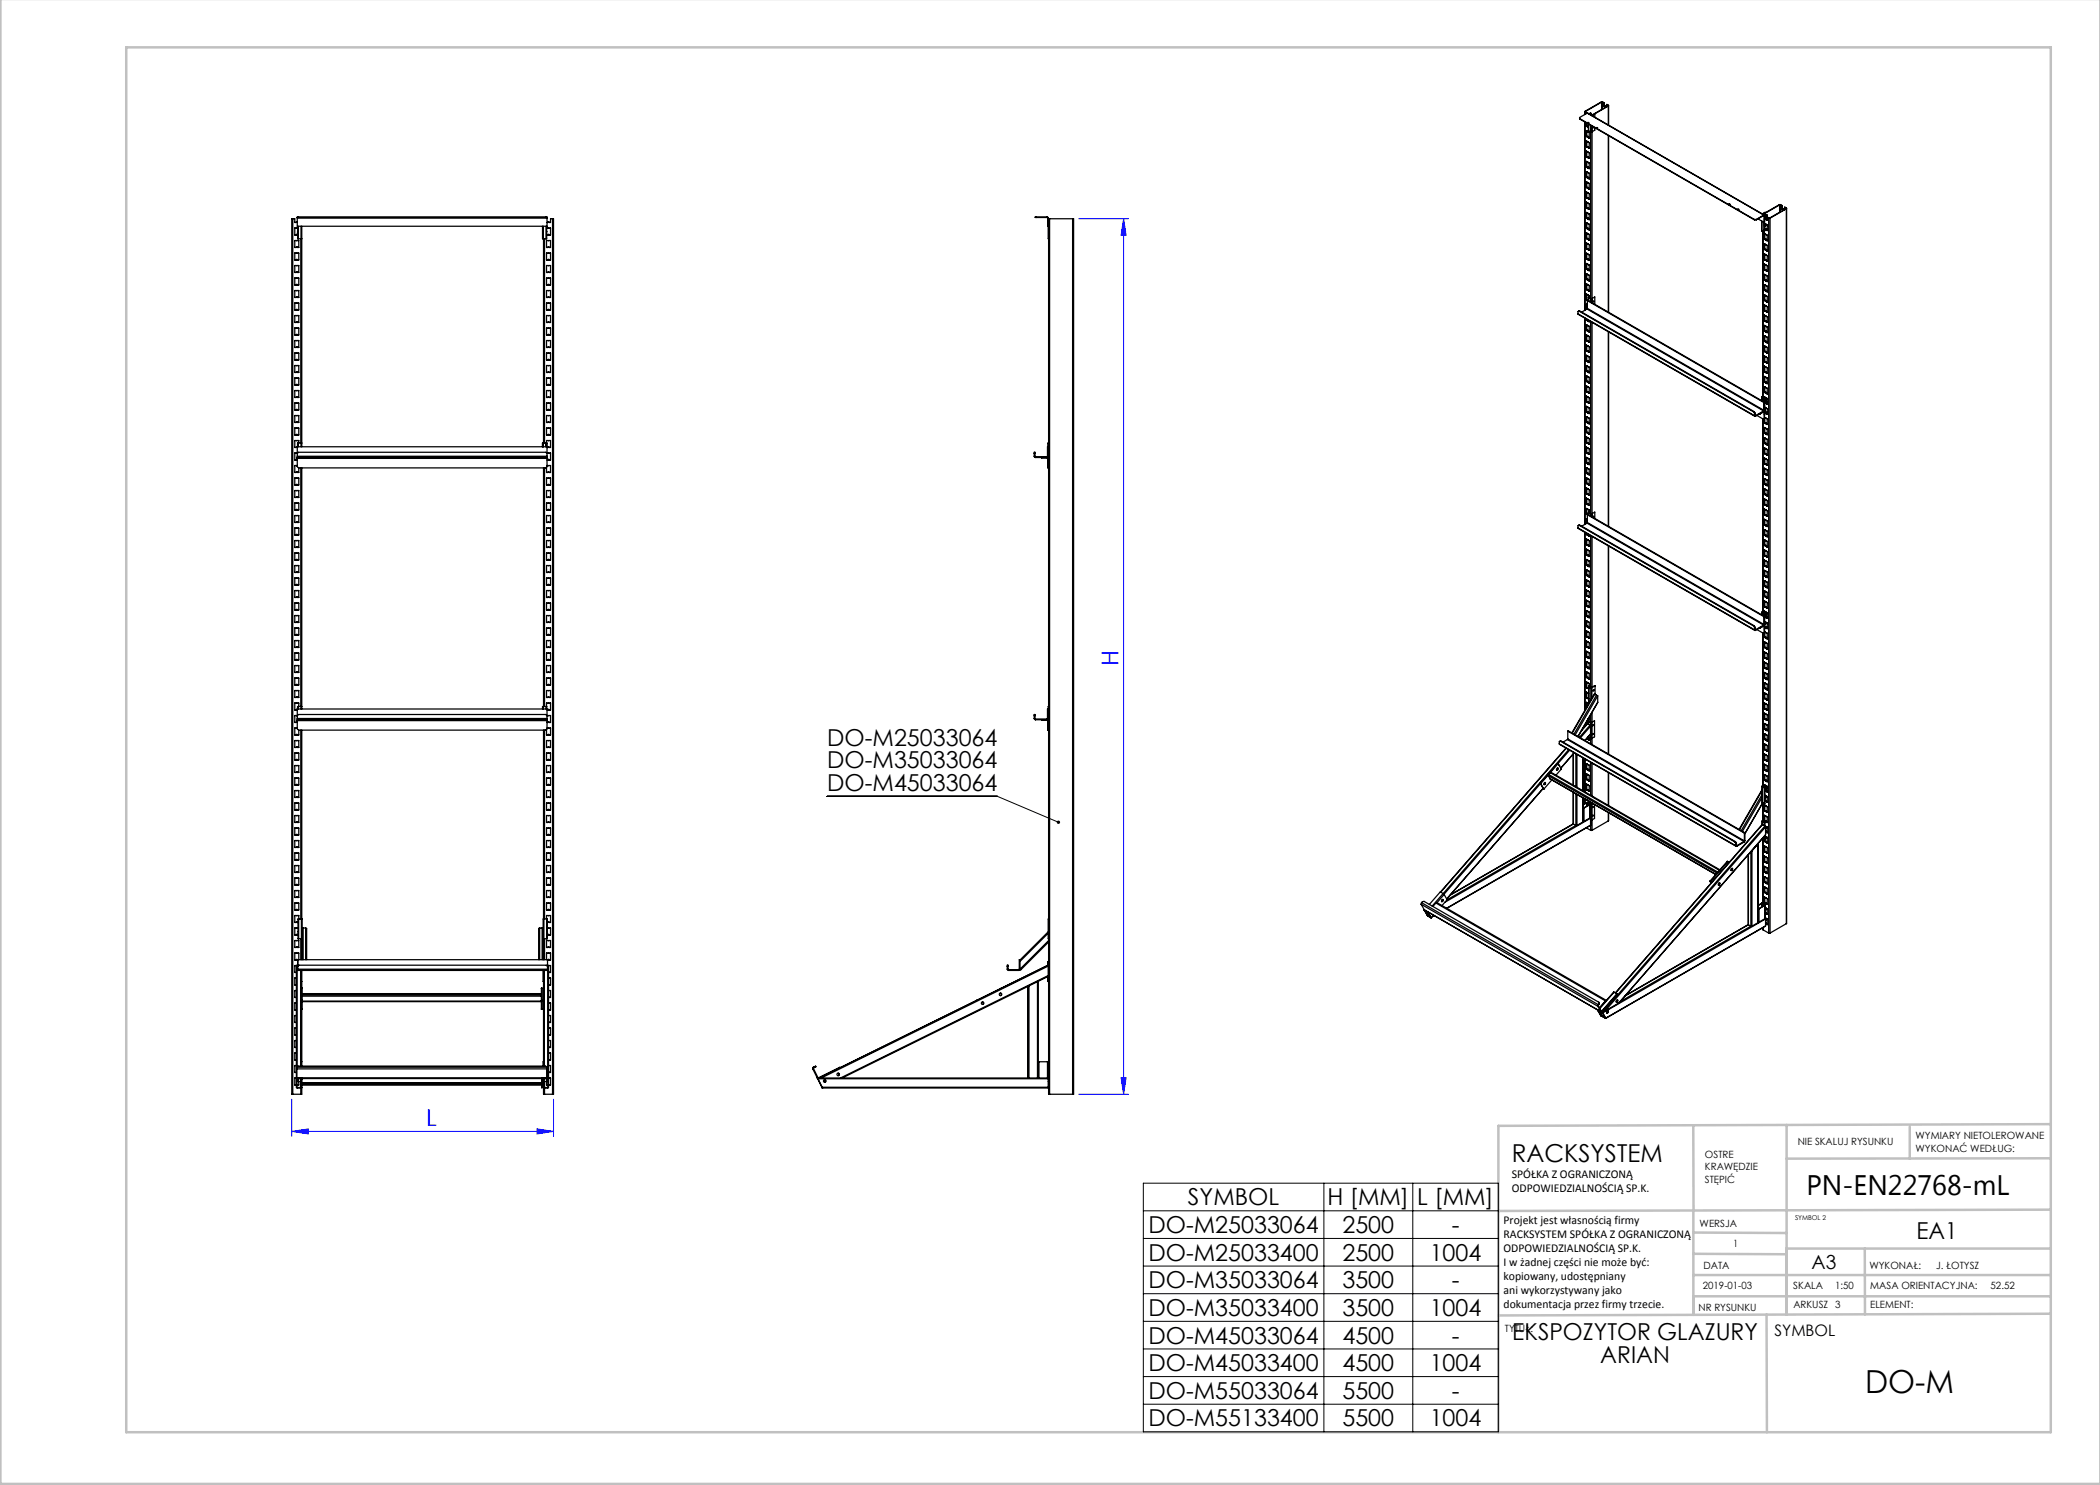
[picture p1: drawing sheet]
<svg xmlns="http://www.w3.org/2000/svg" width="420mm" height="297mm" viewBox="0 0 420 297" stroke-linecap="round" stroke-linejoin="round" font-family="sans-serif">
<defs><g id="words">
<text font-size="6.3" x="373" y="278.5">DO-M</text>
<text font-size="5.6" x="361.3" y="239.1">PN-EN22768-mL</text>
<text font-size="4.9" x="302.4" y="232.4">RACKSYSTEM</text>
<g font-size="4.7" fill="#00f">
<text x="223.7" y="133.2" transform="rotate(-90 223.7 133.2)">H</text>
<text x="85.2" y="225.3">L</text>
</g>
<g font-size="4.7">
<text x="165.4" y="149.2">DO-M25033064</text>
<text x="165.4" y="153.7">DO-M35033064</text>
<text x="165.4" y="158.2">DO-M45033064</text>
<text x="237.6" y="241.1">SYMBOL</text>
<text x="265.5" y="241.1">H [MM]</text>
<text x="283.5" y="241.1">L [MM]</text>
<text x="229.7" y="246.6">DO-M25033064</text>
<text x="268.5" y="246.6">2500</text>
<text x="290.3" y="246.6">-</text>
<text x="383.3" y="247.8">EA1</text>
<text x="229.7" y="252.1">DO-M25033400</text>
<text x="229.7" y="257.7">DO-M35033064</text>
<text x="268.5" y="252.1">2500</text>
<text x="268.5" y="257.7">3500</text>
<text x="285.9" y="252.1">1004</text>
<text x="290.3" y="257.7">-</text>
<text x="229.7" y="263.2">DO-M35033400</text>
<text x="268.5" y="263.2">3500</text>
<text x="285.9" y="263.2">1004</text>
<text x="229.7" y="268.7">DO-M45033064</text>
<text x="268.5" y="268.7">4500</text>
<text x="290.3" y="268.7">-</text>
<text x="302.4" y="268.1">EKSPOZYTOR GLAZURY</text>
<text x="229.7" y="274.2">DO-M45033400</text>
<text x="268.5" y="274.2">4500</text>
<text x="285.9" y="274.2">1004</text>
<text x="320.1" y="272.6">ARIAN</text>
<text x="229.7" y="279.8">DO-M55033064</text>
<text x="268.5" y="279.8">5500</text>
<text x="290.3" y="279.8">-</text>
<text x="229.7" y="285.3">DO-M55133400</text>
<text x="268.5" y="285.3">5500</text>
<text x="285.9" y="285.3">1004</text>
</g>
<text font-size="3.9" x="362.3" y="253.8">A3</text>
<text font-size="3.2" x="354.9" y="267.2">SYMBOL</text>
<g font-size="2.4">
<text x="302.4" y="235.6">SPÓŁKA Z OGRANICZONĄ</text>
<text x="302.4" y="238.4">ODPOWIEDZIALNOŚCIĄ SP.K.</text>
<text x="300.7" y="244.7">Projekt jest własnością firmy</text>
<text x="300.7" y="247.5">RACKSYSTEM SPÓŁKA Z OGRANICZONĄ</text>
<text x="300.7" y="250.3">ODPOWIEDZIALNOŚCIĄ SP.K.</text>
<text x="300.7" y="253.1">I w żadnej części nie może być:</text>
<text x="300.7" y="256">kopiowany, udostępniany</text>
<text x="300.7" y="258.8">ani wykorzystywany jako</text>
<text x="300.7" y="261.6">dokumentacja przez firmy trzecie.</text>
</g>
<g font-size="2">
<text x="383.1" y="227.9">WYMIARY NIETOLEROWANE</text>
<text x="341" y="231.6">OSTRE</text>
<text x="359.5" y="228.9">NIE SKALUJ RYSUNKU</text>
<text x="383.1" y="230.4">WYKONAĆ WEDŁUG:</text>
<text x="341" y="234.1">KRAWĘDZIE</text>
<text x="341" y="236.6">STĘPIĆ</text>
<text x="339.9" y="245.4">WERSJA</text>
<text x="346.6" y="249.5">1</text>
<text x="340.6" y="257.7">2019-01-03</text>
<text x="340.7" y="253.8">DATA</text>
<text x="358.7" y="257.7">SKALA</text>
<text x="367" y="257.7">1:50</text>
<text x="373.9" y="253.8">WYKONAŁ:</text>
<text x="374.1" y="257.7">MASA ORIENTACYJNA:</text>
<text x="387.2" y="253.8">J. ŁOTYSZ</text>
<text x="398.1" y="257.7">52.52</text>
<text x="339.7" y="262.3">NR RYSUNKU</text>
<text x="358.7" y="261.7">ARKUSZ 3</text>
<text x="374.1" y="261.7">ELEMENT:</text>
<text x="301" y="266.4">TYTUŁ:</text>
</g>
<text font-size="1.3" x="359" y="244">SYMBOL 2</text>
</g></defs>
<path d="M215.7 43.8h10M224.7 43.8l.5 3.3h-1zM224.7 43.8v175.1M58.4 219.9v7.4M110.7 219.9v7.4M215.7 218.9h10M224.2 215.5h1l-.5 3.4zM58.4 226.3l3.3-.5v1zM58.4 226.3h52.3M107.4 225.8l3.3 .5-3.3 .5z" fill="none" stroke="#00f" stroke-width=".2"/>
<path d="M165.4 159.3h34.1l12.2 5.2M228.7 236.6h71v49.8h-71zM264.8 236.6v49.8M282.6 236.6v49.8M228.7 242.2h71M228.7 247.7h71M228.7 253.2h71M228.7 258.7h71M228.7 264.3h71M228.7 269.8h71M228.7 275.3h71M228.7 280.8h71" fill="none" stroke="#000" stroke-width=".2"/>
<g fill="none" stroke="#c0c0c0" stroke-width=".5">
<path d="M.1 -.1v296.9h419.9M25.2 9.5h385v276.9h-385zM338.7 225.2v16.9M357.3 225v37.9M382 225.4v6.3M410.1 224.8l-110.4 .4v61.2M410.1 231.7h-52.8M338.7 259.3h71.5M338.7 255h71.5M338.7 250.8l18.6 .1M338.7 246.5l18.6 .1M338.7 242.1v20.9"/>
<path d="M373 249.7v13.2M410.1 241.9l-110.4 .3M410.2 249.7h-52.9v13.2M353.3 262.9l.1 23.5M410.2 262.7l-110.5 .4"/>
</g>
<path d="M211.4 164.2a.34 .34 0 0 1 .5 0 .34 .34 0 0 1 .1 .4l-.3-.1 .3 .1a.34 .34 0 0 1-.5 .1 .34 .34 0 0 1-.1-.5z" fill="#000"/>
<g fill="#00f">
<path d="M58.4 226.3l3.3-.5v1zM107.4 225.8l3.3 .5-3.3 .5z"/>
<path d="M224.2 215.5h1l-.5 3.4zM224.7 43.8l.5 3.3h-1z"/>
</g>
<g fill="none" stroke="#000" stroke-width=".25">
<path d="M315.9 23.7l35 20.2M316.9 22.3v.6M316.9 24.4v37.7M317 22.4l.3 .2M317 22.4v.5M317 24.4v37.6M317.1 22.3v.1M317.1 22.4l.2 .2M317.3 39.5v.1M317.3 37.5h.1M317.3 35.4h.1M317.3 33.4h.1"/>
<path d="M317.3 31.3v.1M317.3 29.3h.1M317.3 27.3h.1M317.3 25.2v.1M317.3 22.6v.1M317.3 24.6v.6M317.3 26.2v1.1M317.3 28.2v1.1M317.3 30.3v1M317.3 32.3v1.1M317.3 34.3v1.1M317.3 36.4v1.1"/>
<path d="M317.3 38.4v1.1M317.3 38.4h.1M317.3 34.3h.1M317.3 32.3h.1M317.3 30.2h.1M317.3 28.2h.1M317.3 38.4l.3 .2M317.3 36.4l.5 .3v1.1M317.3 36.4h.1M317.3 34.3l.5 .4v1.1M317.3 32.3l.5 .3v1.1M317.3 30.2l.5 .4v1.1"/>
<path d="M317.3 28.2l.3 .2M317.3 26.2l.3 .1M317.3 26.2h.1M317.3 37.5l.2 .1M317.3 35.5l.2 .1M317.3 31.4l.2 .1M317.3 29.3l.2 .1M317.3 25.3l.2 .1M317.3 39.6h.2M317.3 33.4l.2 .1M317.3 27.3l.2 .1M317.3 30.2v.1"/>
<path d="M317.3 27.2l.1 .1M317.3 31.3h.1M317.3 33.3l.1 .1M317.3 39.5h.1M317.3 22.6h.1M317.3 26.2v1M317.3 32.3v1M317.3 34.4v1M317.3 36.4v1M317.3 25.2h.1M317.3 27.2v.1M317.3 33.3v.1"/>
<path d="M317.3 37.4v.1M317.4 25.2h.1M317.4 37.5h.1M317.4 33.4l.3 .1M317.4 35.4l.3 .1M317.4 27.3h.1M317.4 39.5l.1 .1M317.4 25.2l-.1 .1M317.4 25.2l.1 .1M317.4 27.3h-.1M317.4 29.3h-.1M317.4 29.3l.1 .1"/>
<path d="M317.4 31.3l-.1 .1M317.4 31.3l.1 .1M317.4 33.4h-.1M317.4 35.4l-.1 .1M317.4 37.5h-.1M317.4 39.5l-.1 .1M317.4 22.6l35.5 20.4M317.4 22.6l-1.5 .9v.3l35 20.2M317.4 22.6l35.4 20.4M317.5 39.6l.1 .1M317.5 39.6h.1M317.5 37.6h.1"/>
<path d="M317.5 35.5l.1 .1M317.5 35.5v.1M317.5 33.5h.1M317.5 31.4l.1 .1M317.5 31.4v.1M317.5 29.4l.1 .1M317.5 29.4h.1M317.5 27.4h.1M317.5 25.3l.1 .1M317.5 25.3v.1M317.5 25.3h.1M317.5 31.4h.1"/>
<path d="M317.5 35.5h.1M317.5 25.3h.2M317.5 27.3l.2 .1M317.5 29.4h.2M317.5 31.4l.2 .1M317.5 37.5l.2 .1M317.5 39.6h.2M317.5 24.6h.2M317.6 39.7l.1 .1M317.6 38.6l.2 .1v1.1M317.6 37.6l.1 .1M317.6 35.6l.1 .1"/>
<path d="M317.6 33.6h.1M317.6 31.5l.1 .1M317.6 29.5l.1 .1M317.6 28.4l.2 .1v1.1M317.6 27.4l.1 .1M317.6 26.3l.2 .2v1.1M317.6 25.4l.1 .1M317.6 25.4h.1M317.6 27.4h.1M317.6 29.5h.1M317.6 31.5h.1M317.6 33.5v.1"/>
<path d="M317.6 35.6h.1M317.6 37.6h.1M317.6 39.7h.1M317.6 26.4h.1M317.6 28.4h.1M317.6 30.4v.1M317.6 32.5h.1M317.6 34.5h.1M317.6 36.6h.1M317.6 38.6h.1M317.7 37.7l.1 .1M317.7 35.7l.1 .1"/>
<path d="M317.7 31.6l.1 .1M317.7 29.6h.1M317.7 39.8l.1 .1M317.7 33.6l.1 .1M317.7 27.5l.1 .1M317.7 25.5h.1M317.7 26.1v.1M317.7 24.6h.1M317.7 24.8v1.4M317.7 25.3l-.1 .1M317.7 27.4v.1M317.7 29.4v.1"/>
<path d="M317.7 31.5v.1M317.7 33.5v.1M317.7 35.6h.1M317.7 37.6v.1M317.7 39.6v.1M317.7 27.4h.1M317.7 31.5h.1M317.7 33.5h.1M317.7 35.5v.1M317.7 37.6h.1M317.7 39.6h.1M317.7 27.4h-.1"/>
<path d="M317.7 29.4l-.1 .1M317.7 31.5h-.1M317.7 33.5h-.1M317.7 35.5l-.1 .1M317.7 37.6h-.1M317.7 39.6l-.1 .1M317.7 26.2l.4 .2M317.7 29.5l.1 .1M317.7 37.7h.1M317.7 27.5h.1M317.7 29.5v.1M317.7 31.6h.1"/>
<path d="M317.7 33.6h.1M317.7 35.6v.1M317.7 35.6l.1 .1M317.7 39.7v.1M317.7 39.7l.1 .1M317.8 39.8v.1M317.8 37.8h.1M317.8 35.8h.1M317.8 33.7h.1M317.8 31.7h.1M317.8 29.6h.1M317.8 27.6h.1"/>
<path d="M318 22.7h.2M318 22.7h.1M318 22.7l-.2 .1M318 22.9h.1M318.1 22.7h.1l.1 .3M318.1 22.7l-.2 .1M318.1 26.4h.2M318.1 25.1v1.3M318.1 26.4v33.3M318.3 25.2v1.2M318.4 23.1h.1M318.4 25.2v35.3"/>
<path d="M318.4 23.1l.6-.3v.6M319 25.5v.5l-.7 .4M319.3 25.6h.2M320.3 20.4h.2M320.3 20.4l-3.2 1.9M320.3 20.4v1.5M320.5 20.4l.2 .2M320.5 20.4v1.4M320.7 21.2h.1M320.7 20.6v.6M320.8 21.2l.1 .1M320.8 20.6l-.6-.2-3.2 1.9v.1"/>
<path d="M320.8 21.1v.1M320.8 20.6h-.1M320.8 21.1l-.1 .1M320.8 20.6v.5M320.8 21.2l.4 .1M320.8 21.2h.1M321 21.3h-.1M321 21.3h.1M321.1 21.3v.1M321.1 21.3h.1M321.1 21.4h.1M321.2 21.3v.1"/>
<path d="M321.2 21.3h-.1M321.2 21.3h.1M321.2 21.4h-.1M321.2 21.4h.1M321.3 20.9l.4 .2v.1M321.3 20.9l.3 .2M321.3 20.9v.4M321.6 21.2l-3.3 1.9M321.6 21.1v.1M321.7 21.2l-3.3 1.9M321.7 21.2v3.8M321.7 27.1v35.3"/>
<path d="M321.7 21.1v3.9M321.7 27.1v35.4M58.6 43.8h-.2v175.1h.2M58.6 43.8h.4v.7l.3-.1M58.6 43.8v175.1M59.3 49.4h.1M59.3 49.4l-.3 .1v-1.4h.8v1.4l-.4-.1M59.3 51.9h.1M59.3 51.9l-.3 .1v-1.4h.8v1.4l-.4-.1M59.3 54.4h.1M59.3 54.4l-.3 .1v-1.4h.8v1.4l-.4-.1M59.3 56.9l-.3 .1v-1.4h.8v1.4l-.4-.1"/>
<path d="M59.3 44.4l.2 .1M59.3 46.9h.1M59.3 56.9h.1M59.3 59.4h.1M59.3 59.4l-.3 .1v-1.4h.8v1.4l-.4-.1M59.3 44.4h.1M59.4 46.9l.1 .1M59.4 46.9h.1M59.4 49.4h.1M59.4 51.9h.1M59.4 54.4h.1M59.4 56.9h.1"/>
<path d="M59.4 59.4h.1M59.5 43.5v.1M59.5 43.5h49.9M59.5 43.6v1.7h49.9v-1.7M59.5 43.6h49.9M59.5 47h.1M59.5 46.3h.1M59.5 45.3v2.5h.2M59.5 45.6h-.5v1.4l.3-.1M59.7 47.8h.5M59.7 45.3v2.5M59.7 43.4v.1"/>
<path d="M60.2 47.8v40.8M60.2 47.8h.2M60.2 45.3v2.5M60.4 45.3v44.1M108.5 45.3v2.5h.2M108.7 45.3v2.5M108.7 47.8h.5M108.7 47.8v40.8M108.9 47.8v40.8M109.2 43.4v.1M109.2 45.3v2.5M109.3 47h.1"/>
<path d="M109.3 45.3v2.5h-.1M109.4 46.3h.1M109.3 45.6h.8v1.4l-.3-.1M109.3 45.6h.1M109.4 43.5v.1M109.6 44.4l-.2 .1M109.6 44.4h.2M109.6 59.4h.2M109.6 59.4l-.3 .1v-1.4h.8v1.4l-.3-.1M109.6 56.9l-.3 .1v-1.4h.8v1.4l-.3-.1M109.6 54.4l-.3 .1v-1.4h.8v1.4l-.3-.1M109.6 51.9l-.3 .1v-1.4h.8v1.4l-.3-.1"/>
<path d="M109.6 49.4l-.3 .1v-1.4h.8v1.4l-.3-.1M109.6 46.9h.2M109.6 46.9l-.3 .1M109.6 54.4h.2M109.6 49.4h.2M109.6 51.9h.2M109.6 56.9h.2M109.6 44.4h.1M109.6 46.9h.1M109.6 49.4h.1M109.6 51.9h.1M109.6 54.4h.1"/>
<path d="M109.6 56.9h.1M109.6 59.4h.1M109.8 44.4h.1M109.8 46.9h.1M109.8 49.4h.1M109.8 51.9h.1M109.8 54.4h.1M109.8 56.9h.1M109.8 59.4h.1M110.5 43.8h.2v175.1h-.2M110.5 43.8h-.4v.7l-.3-.1M110.5 43.8v175.1"/>
<path d="M207.3 43.4v.1M209.4 43.5l.1 .1M209.4 43.4l.2 .2M209.4 43.4h-2.4l2.4 .1M209.4 43.4v.1M209.5 43.6h.1M209.5 43.6l.1 1.7M209.6 43.6l.1 4.2M209.6 43.8h.1M209.9 43.8h-.2v175.1h.2M209.9 43.8h4.6M209.9 43.8v175.1"/>
<path d="M214.5 43.8h.2v175.1h-.2M214.5 43.8v175.1M317.3 59.9v.1M317.3 57.9h.1M317.3 55.8v.1M317.3 53.8h.1M317.3 51.8h.1M317.3 49.7v.1M317.3 47.7h.1M317.3 45.6v.1M317.3 43.6h.1M317.3 41.6h.1"/>
<path d="M317.3 40.5v1.1M317.3 42.5v1.1M317.3 44.5v1.1M317.3 46.6v1.1M317.3 48.6v1.1M317.3 50.7v1.1M317.3 52.7v1.1M317.3 54.8v1M317.3 56.8v1.1M317.3 58.8v1.1M317.3 56.8h.1M317.3 54.7h.1"/>
<path d="M317.3 52.7h.1M317.3 50.7h.1M317.3 44.5h.1M317.3 42.5h.1M317.3 40.5h.1M317.3 58.8l.5 .3v.4M317.3 58.8h.1M317.3 56.8l.5 .3v1.1M317.3 54.7l.5 .4v1.1M317.3 52.7l.3 .2M317.3 50.7l.3 .1M317.3 48.6l.5 .3v1.1"/>
<path d="M317.3 48.6h.1M317.3 46.6l.5 .3v1.1M317.3 46.6h.1M317.3 44.5l.5 .4v1.1M317.3 42.5l.5 .3v1.1M317.3 40.5l.3 .1M317.3 60l.2 .1M317.3 55.9l.2 .1M317.3 53.8l.2 .1M317.3 49.8h.2M317.3 47.7l.2 .1M317.3 43.6l.2 .1"/>
<path d="M317.3 41.6l.2 .1M317.3 57.9l.2 .1M317.3 51.8l.2 .1M317.3 45.7l.2 .1M317.3 54.7v.1M317.3 41.5l.1 .1M317.3 45.6h.1M317.3 47.6l.1 .1M317.3 51.7l.1 .1M317.3 55.8h.1M317.3 57.8l.1 .1M317.3 40.5v1"/>
<path d="M317.3 44.6v1M317.3 46.6v1M317.3 50.7v1M317.3 56.8v1M317.3 41.5v.1M317.3 47.6v.1M317.3 49.7h.1M317.3 51.7v.1M317.3 57.8v.1M317.3 59.9h.1M317.4 49.7h.1M317.4 59.9h.1"/>
<path d="M317.4 43.6l.3 .1M317.4 45.6l.3 .2M317.4 55.8l.3 .2M317.4 57.9l.3 .1M317.4 59.9l.1 .1M317.4 49.7l.1 .1M317.4 51.8h.1M317.4 41.6h.1M317.4 41.6h-.1M317.4 43.6h-.1M317.4 45.6l-.1 .1M317.4 47.7h-.1"/>
<path d="M317.4 47.7l.1 .1M317.4 49.7l-.1 .1M317.4 51.8h-.1M317.4 53.8l.1 .1M317.4 53.8h-.1M317.4 55.8l-.1 .1M317.4 57.9h-.1M317.4 59.9l-.1 .1M317.5 58h.1M317.5 55.9l.1 .1M317.5 55.9v.1M317.5 53.9l.1 .1"/>
<path d="M317.5 53.9h.1M317.5 51.9h.1M317.5 49.8l.1 .1M317.5 49.8h.1M317.5 47.8h.1M317.5 45.7l.1 .1M317.5 45.7v.1M317.5 43.7l.1 .1M317.5 43.7h.1M317.5 41.7h.1M317.5 45.7h.1M317.5 55.9h.1"/>
<path d="M317.5 41.6l.2 .1M317.5 47.7l.2 .1M317.5 49.8h.2M317.5 51.8l.2 .1M317.5 53.9h.2M317.5 60h.2M317.6 58l.1 .1M317.6 56l.1 .1M317.6 54h.1M317.6 52.9l.2 .1v1.1M317.6 51.9l.1 .1M317.6 50.8l.2 .2v1.1"/>
<path d="M317.6 49.9l.1 .1M317.6 47.8l.1 .1M317.6 45.8l.1 .1M317.6 43.8h.1M317.6 41.7l.1 .1M317.6 40.6l.2 .2v1.1M317.6 41.7h.1M317.6 45.8h.1M317.6 47.8h.1M317.6 49.9h.1M317.6 51.9h.1M317.6 56h.1"/>
<path d="M317.6 58h.1M317.6 40.6v.1M317.6 42.7h.1M317.6 44.7h.1M317.6 46.8h.1M317.6 48.8h.1M317.6 50.8v.1M317.6 52.9h.1M317.6 54.9v.1M317.6 57h.1M317.6 59h.1M317.7 56.1l.1 .1"/>
<path d="M317.7 54l.1 .1M317.7 50l.1 .1M317.7 47.9l.1 .1M317.7 43.8l.1 .1M317.7 41.8l.1 .1M317.7 58.1l.1 .1M317.7 52l.1 .1M317.7 45.9l.1 .1M317.7 59.5v.6M317.7 41.7v.1M317.7 43.7v.1M317.7 45.8h.1"/>
<path d="M317.7 47.8v.1M317.7 49.8v.1M317.7 51.9v.1M317.7 53.9v.1M317.7 56v.1M317.7 58v.1M317.7 43.7h.1M317.7 47.8h.1M317.7 49.8h.1M317.7 51.9h.1M317.7 53.9h.1M317.7 56h.1"/>
<path d="M317.7 58h.1M317.7 41.7h-.1M317.7 43.7l-.1 .1M317.7 45.8h-.1M317.7 47.8h-.1M317.7 49.8l-.1 .1M317.7 51.9h-.1M317.7 53.9l-.1 .1M317.7 56h-.1M317.7 58h-.1M317.7 59.4v.1M317.7 59.4h.1"/>
<path d="M317.7 59.5l.4 .3M317.7 45.8l.1 .1M317.7 49.9l.1 .1M317.7 56.1h.1M317.7 41.8h.1M317.7 43.8h.1M317.7 45.8v.1M317.7 47.9h.1M317.7 49.9v.1M317.7 52h.1M317.7 54h.1M317.7 58.1h.1"/>
<path d="M317.8 59.4v.1M317.8 59.5l.4 .2M317.8 59.5h-.1M317.8 58.2h.1M317.8 56.2h.1M317.8 54.1h.1M317.8 52.1h.1M317.8 50v.1M317.8 48h.1M317.8 46h.1M317.8 43.9h.1M317.8 41.9h.1"/>
<path d="M317.8 59.4h.1M317.8 59.3l-.1 .1M318.1 59.8h.2M318.1 59.8v.6M318.2 59.7h.1M318.2 59.7l-.1 .1M318.3 59.7v.1M318.3 59.8l.7-.4v1.5M318.3 59.8v.7M345.8 40.9h.2M347.5 41.9h.3M350.9 43.9v.1"/>
<path d="M350.9 43.9h.3M350.9 44h.3M351.2 43.9v.1M351.6 43.8l1.2 .7M352.3 46.1l.1 .1M352.3 44.2l.1 2M352.4 46.2l.4 .2M352.5 46.3v33.3M352.6 46.3v33.3M352.7 42.9h.1M352.8 43l.1 .1M352.8 43.1h.1"/>
<path d="M352.8 43l-1.6 .9M352.8 43v.1M352.8 44.4v2M352.8 43.1l-1.6 .9M352.8 43.1v1.4M352.9 58v.1M352.9 56h.1M352.9 53.9v.1M352.9 51.9h.1M352.9 49.9h.1M352.9 47.8v.1M352.9 46.7v1.1"/>
<path d="M352.9 48.8v1.1M352.9 50.8v1.1M352.9 52.9v1M352.9 54.9v1.1M352.9 56.9v1.1M352.9 59v1.1M352.9 54.9h.1M352.9 52.8h.1M352.9 50.8h.1M352.9 48.8h.1M352.9 43.1h.1M352.9 43.1l.1 2.1"/>
<path d="M352.9 43.1h-.1M352.9 44.4l-.1 .1M352.9 45.8v.6h-.1M352.9 43.8h.1M352.9 44.7h.1M352.9 45.8h.1M352.9 59l.5 .3v1.1M352.9 59h.1M352.9 56.9l.5 .3v1.1M352.9 56.9h.1M352.9 54.9l.5 .3v1.1M352.9 52.8l.5 .4v1.1"/>
<path d="M352.9 50.8l.3 .2M352.9 48.8l.3 .1M352.9 46.7l.5 .3v1.1M352.9 46.7h.1M352.9 44.7l.5 .3v1.1M352.9 43.8l.2 .1M352.9 58.1l.2 .1M352.9 56l.2 .1M352.9 54l.2 .1M352.9 51.9l.2 .1M352.9 49.9l.2 .1M352.9 47.9h.2"/>
<path d="M352.9 45.8l.2 .1M352.9 52.8v.1M352.9 45.2h.1M353 47.8h.1M353 49.8v.1M353 51.9h.1M353 53.9h.1M353 55.9v.1M353 58h.1M353 47.8h-.1M353 49.8l-.1 .1M353 53.9h-.1"/>
<path d="M353 58h-.1M353 43.1v.6M353 44.7v1.1M353 46.7v1.1M353 48.8v1M353 50.8v1.1M353 52.9v1M353 54.9v1M353 56.9v1.1M353 59v1M353 43.1h-.1M353 51.9h-.1"/>
<path d="M353 55.9l-.1 .1M353 43.7l-.1 .1M353 45.8h-.1M353 43.2h-.1M353 45.8h.1M353 56h-.1M353 47.8l.1 .1M353 47.8l-.1 .1M353 49.9h.1M353 49.9h-.1M353 51.9l.1 .1M353 53.9l.1 .1"/>
<path d="M353 53.9l-.1 .1M353 56l.1 .1M353 58l.1 .1M353 58l-.1 .1M353 43.7l.1 .1M353 45.8l.1 .1M353 43.7h.1M353 43.7v.1M353.1 42.5v.1M353.1 42.5l-.6 .3M353.1 43.8v.1M353.1 43.8l.1 .1"/>
<path d="M353.1 58.1l.1 .1M353.1 58.1v.1M353.1 56.1h.1M353.1 54l.1 .1M353.1 54v.1M353.1 52l.1 .1M353.1 52h.1M353.1 50h.1M353.1 47.9l.1 .1M353.1 47.9h.1M353.1 45.9h.1M353.1 43.8h.1"/>
<path d="M353.1 54h.1M353.1 58.1h.1M353.1 43.8l.2 .1M353.1 45.8l.2 .1M353.1 47.9h.2M353.1 49.9l.2 .1M353.1 52h.2M353.1 54l.2 .1M353.1 58.1h.2M353.2 43.3h.1l-.1 .1zM353.2 43h.2M353.2 45h.2"/>
<path d="M353.2 43.9l.1 .1M353.2 58.2l.1 .1M353.2 56.1l.1 .1M353.2 54.1l.1 .1M353.2 52.1h.1M353.2 51l.2 .1v1.1M353.2 50l.1 .1M353.2 48.9l.2 .2v1.1M353.2 48l.1 .1M353.2 45.9l.1 .1M353.2 43l-.2 .2M353.2 43h.1"/>
<path d="M353.2 45l-.2 .2M353.2 45h.1M353.2 43.9h.1M353.2 45.9h.1M353.2 48h.1M353.2 50h.1M353.2 54.1h.1M353.2 56.1h.1M353.2 58.2h.1M353.2 43.2l-.1 .2M353.2 44.9h.1M353.2 46.9h.1"/>
<path d="M353.2 48.9v.1M353.2 51h.1M353.2 53v.1M353.2 55.1h.1M353.2 57.1h.1M353.2 59.2h.1M353.3 44l.1 .1M353.3 58.3l.1 .1M353.3 56.2l.1 .1M353.3 54.2l.1 .1M353.3 52.1l.1 .1M353.3 50.1l.1 .1"/>
<path d="M353.3 48.1l.1 .1M353.3 46l.1 .1M353.3 43l.1 .1v1M353.3 45l.1 .1M353.3 43l-.3 .2M353.3 45l-.3 .2M353.3 43.9h.1M353.3 45.9v.1M353.3 47.9v.1M353.3 50v.1M353.3 52v.1M353.3 54.1h.1"/>
<path d="M353.3 56.1l-.1-.1-.1 .1M353.3 56.1v.1M353.3 58.1v.1M353.3 43.9h-.1M353.3 45.9h.1M353.3 47.9h.1M353.3 50h.1M353.3 52h.1M353.3 56.1h.1M353.3 58.1h.1M353.3 45.9h-.1M353.3 47.9l-.1 .1"/>
<path d="M353.3 50h-.1M353.3 52l-.1 .1M353.3 54.1h-.1M353.3 56.1h-.1M353.3 58.1l-.1 .1M353.3 43.9v.1M353.3 43.9l.1 .1M353.3 46h.1M353.3 48v.1M353.3 48l.1 .1M353.3 50.1h.1M353.3 52.1h.1"/>
<path d="M353.3 54.1v.1M353.3 54.1l.1 .1M353.3 56.2h.1M353.3 58.2v.1M353.3 58.2l.1 .1M353.4 43.7v.3M353.4 45.8v.2M353.4 44.1h.1M353.4 58.3v.1M353.4 56.3h.1M353.4 54.3h.1M353.4 52.2h.1"/>
<path d="M353.4 50.2h.1M353.4 48.1v.1M353.4 46.1h.1M353.7 43.6h.3M353.7 43.6v143M354 43.6v143M355.9 41h.2M355.9 41l-3.2 1.9M355.9 41v1.5M356.1 41l.2 .1M356.1 41v1.4M356.3 41.7h.1"/>
<path d="M356.3 41.1v.6M356.4 41.8l.1 .1M356.4 41.1l-.5-.2-3.3 1.9M356.4 41.7h.1M356.4 41.1h-.1M356.4 41.7h-.1M356.4 41.1v.6M356.4 41.7l.4 .2M356.4 41.7v.1M356.6 41.8l-.1 .1M356.6 41.8l.1 .1M356.6 41.8h.1"/>
<path d="M356.7 41.9v.1M356.7 41.9h.1M356.7 42h.1M356.8 41.9h.1M356.8 41.9h-.1M356.9 41.5l.4 .1v.2M356.9 41.5l.3 .1M356.9 41.5v.4M357.2 41.7l-3.3 1.9-.5-.1 .3 .1M357.2 41.6v.1M357.3 41.8l-3.3 1.8M357.3 41.8v142.9"/>
<path d="M357.3 41.7v143M59.3 79.4h.1M59.3 79.4l-.3 .1v-1.4h.8v1.4l-.4-.1M59.3 76.9l-.3 .1v-1.4h.8v1.4l-.4-.1M59.3 74.4l-.3 .1v-1.4h.8v1.4l-.4-.1M59.3 71.9l-.3 .1v-1.4h.8v1.4l-.4-.1M59.3 69.4l-.3 .1v-1.4h.8v1.4l-.4-.1M59.3 74.4h.1M59.3 76.9h.1M59.3 64.4l-.3 .1v-1.4h.8v1.4l-.4-.1M59.3 71.9h.1M59.3 61.9l-.3 .1v-1.4h.8v1.4l-.4-.1"/>
<path d="M59.3 66.9l-.3 .1v-1.4h.8v1.4l-.4-.1M59.3 61.9h.1M59.3 66.9h.1M59.3 69.4h.1M59.3 64.4h.1M59.4 61.9h.1M59.4 64.4h.1M59.4 66.9h.1M59.4 69.4h.1M59.4 71.9h.1M59.4 74.4h.1M59.4 76.9h.1"/>
<path d="M59.4 79.4h.1M109.6 79.4h.2M109.6 79.4l-.3 .1v-1.4h.8v1.4l-.3-.1M109.6 76.9h.2M109.6 76.9l-.3 .1v-1.4h.8v1.4l-.3-.1M109.6 74.4h.2M109.6 74.4l-.3 .1v-1.4h.8v1.4l-.3-.1M109.6 71.9h.2M109.6 71.9l-.3 .1v-1.4h.8v1.4l-.3-.1M109.6 69.4h.2M109.6 69.4l-.3 .1v-1.4h.8v1.4l-.3-.1M109.6 66.9h.2"/>
<path d="M109.6 66.9l-.3 .1v-1.4h.8v1.4l-.3-.1M109.6 64.4h.2M109.6 64.4l-.3 .1v-1.4h.8v1.4l-.3-.1M109.6 61.9h.2M109.6 61.9l-.3 .1v-1.4h.8v1.4l-.3-.1M109.6 61.9h.1M109.6 64.4h.1M109.6 66.9h.1M109.6 69.4h.1M109.6 71.9h.1M109.6 74.4h.1M109.6 76.9h.1"/>
<path d="M109.6 79.4h.1M109.8 61.9h.1M109.8 64.4h.1M109.8 66.9h.1M109.8 69.4h.1M109.8 71.9h.1M109.8 74.4h.1M109.8 76.9h.1M109.8 79.4h.1M315.6 62.8l35.4 20.5M315.6 62.8l35.3 20.4M315.8 62.2l-.2 .1v.5"/>
<path d="M315.8 62.2l34.9 20.2M315.8 62.2l.1-.1 34.9 20.2M316.9 63.6v41.3M317 63.7v41.2M317.3 78.3h.1M317.3 76.3h.1M317.3 74.2v.1M317.3 72.2h.1M317.3 70.1h.1M317.3 68.1h.1M317.3 66v.1M317.3 64h.1"/>
<path d="M317.3 60.9v1M317.3 63.8v.2M317.3 65v1M317.3 67v1.1M317.3 69v1.1M317.3 71.1v1.1M317.3 73.1v1.1M317.3 75.2v1.1M317.3 77.2v1.1M317.3 79.3v1M317.3 79.2h.1M317.3 77.2h.1"/>
<path d="M317.3 75.2h.1M317.3 69h.1M317.3 67h.1M317.3 64.9h.1M317.3 79.2l.5 .4v1.1M317.3 77.2l.5 .3v1.1M317.3 75.2l.3 .1M317.3 73.1l.5 .3v1.1M317.3 73.1h.1M317.3 71.1l.5 .3v1.1M317.3 71.1h.1M317.3 69l.5 .4v1.1"/>
<path d="M317.3 67l.5 .3v1.1M317.3 64.9l.3 .2M317.3 60.9h.1M317.3 78.3l.2 .1M317.3 76.3l.2 .1M317.3 72.2l.2 .1M317.3 70.2l.2 .1M317.3 66.1l.2 .1M317.3 74.3h.2M317.3 68.1l.2 .1M317.3 64l.2 .1M317.3 60.9l.2 .1"/>
<path d="M317.3 64.9v.1M317.3 79.2v.1M317.3 66h.1M317.3 68l.1 .1M317.3 74.2h.1M317.3 76.2l.1 .1M317.3 60.9v.9M317.3 63.9v.1M317.3 67v1M317.3 69.1v1M317.3 71.1v1M317.3 75.2v1"/>
<path d="M317.3 68v.1M317.3 72.1v.1M317.3 76.2v.1M317.4 72.2h.1M317.4 68.1l.3 .1M317.4 70.1l.3 .1M317.4 64l.1 .1M317.4 74.2l.1 .1M317.4 78.3l.1 .1M317.4 64h-.1M317.4 66l.1 .1M317.4 66l-.1 .1"/>
<path d="M317.4 68.1h-.1M317.4 70.1l-.1 .1M317.4 72.2l.1 .1M317.4 72.2h-.1M317.4 74.2l-.1 .1M317.4 76.3h.1M317.4 76.3h-.1M317.4 78.3h-.1M317.4 61.8l-1.1 .6M317.4 61.8l35.3 20.4M317.5 61.7l-.1 .1M317.5 60.1v1.6"/>
<path d="M317.5 60.1l35.3 20.4M317.5 61.7l35.3 20.4M317.5 60.1h.1l35.3 20.4M317.5 78.4l.1 .1M317.5 78.4h.1M317.5 76.4h.1M317.5 74.3l.1 .1M317.5 74.3h.1M317.5 72.3h.1M317.5 70.2l.1 .1M317.5 70.2v.1M317.5 68.2h.1"/>
<path d="M317.5 66.1l.1 .1M317.5 66.2h.1M317.5 64.1l.1 .1M317.5 64.1h.1M317.5 60l.1 .1M317.5 60v.1M317.5 60h.1M317.5 66.1v.1M317.5 70.2h.1M317.5 64.1h.2M317.5 66.1l.2 .1M317.5 72.2l.2 .1"/>
<path d="M317.5 74.3h.2M317.5 76.3l.2 .1M317.5 78.4h.2M317.6 78.5h.1M317.6 76.4l.1 .1M317.6 75.3l.2 .2v1.1M317.6 74.4l.1 .1M317.6 72.3l.1 .1M317.6 70.3l.1 .1M317.6 68.3h.1M317.6 66.2l.1 .1M317.6 65.1l.2 .2v1.1"/>
<path d="M317.6 64.2l.1 .1M317.6 60.1h.1M317.6 64.2h.1M317.6 66.2h.1M317.6 68.2v.1M317.6 70.3h.1M317.6 72.3h.1M317.6 76.4h.1M317.6 65.1v.1M317.6 67.2h.1M317.6 69.2h.1M317.6 71.3h.1"/>
<path d="M317.6 73.3h.1M317.6 75.3v.1M317.6 77.4h.1M317.6 79.4h.1M317.7 78.5l.1 .1M317.7 76.5l.1 .1M317.7 72.4l.1 .1M317.7 70.4l.1 .1M317.7 66.3l.1 .1M317.7 74.5l.1 .1M317.7 68.3l.1 .1M317.7 64.3h.1"/>
<path d="M317.7 60l-.1 .1M317.7 64.1v.1M317.7 66.2v.1M317.7 68.2v.1M317.7 70.3h.1M317.7 72.3v.1M317.7 74.3v.1M317.7 76.4v.1M317.7 78.4v.1M317.7 64.1h.1M317.7 66.2h.1M317.7 68.2h.1"/>
<path d="M317.7 70.2v.1M317.7 72.3h.1M317.7 74.3h.1M317.7 76.4h.1M317.7 78.4h.1M317.7 68.2l-.1 .1M317.7 64.1l-.1 .1M317.7 66.2h-.1M317.7 70.2l-.1 .1M317.7 72.3h-.1M317.7 74.3l-.1 .1M317.7 76.4h-.1"/>
<path d="M317.7 78.4l-.1 .1M317.7 64.2l.1 .1M317.7 70.3l.1 .1M317.7 74.4l.1 .1M317.7 64.2v.1M317.7 66.3h.1M317.7 68.3h.1M317.7 70.3v.1M317.7 72.4h.1M317.7 74.4v.1M317.7 76.5h.1M317.7 78.5h.1"/>
<path d="M317.8 78.6h.1M317.8 76.6h.1M317.8 74.5v.1M317.8 72.5h.1M317.8 70.5h.1M317.8 68.4h.1M317.8 66.4h.1M317.8 64.3h.1M317.8 64.1v.2M318.1 64.3v38.4M318.4 64.5v38.9M321.7 66.3v38.9"/>
<path d="M321.7 66.4v38.9M352.3 79.5l.1 .6M352.4 79.4v.1M352.4 79.5l.4 .3M352.4 79.4h.1M352.4 79.5h.1M352.5 79.3l-.1 .1M352.5 79.4h-.1M352.8 79.8h.2M352.8 79.8v.6M352.9 78.4v.1M352.9 76.4h.1"/>
<path d="M352.9 74.4h.1M352.9 72.3v.1M352.9 70.3h.1M352.9 68.2h.1M352.9 66.2h.1M352.9 64.1v.1M352.9 62.1h.1M352.9 60.1h.1M352.9 61v1.1M352.9 63.1v1M352.9 65.1v1.1M352.9 67.1v1.1"/>
<path d="M352.9 69.2v1.1M352.9 71.2v1.1M352.9 73.3v1.1M352.9 75.3v1.1M352.9 77.3v1.1M352.9 79.4v.4M352.9 79.4h.1M352.9 77.3h.1M352.9 75.3h.1M352.9 73.3h.1M352.9 71.2h.1M352.9 67.1h.1"/>
<path d="M352.9 65.1h.1M352.9 63h.1M352.9 61h.1M352.9 79.4l.5 .3v1.1M352.9 77.3l.5 .4v1.1M352.9 75.3l.5 .3v1.1M352.9 73.3l.3 .1M352.9 71.2l.3 .2M352.9 69.2l.5 .3v1.1M352.9 69.2h.1M352.9 67.1l.5 .4v1.1M352.9 65.1l.5 .3v1.1"/>
<path d="M352.9 63l.5 .4v1.1M352.9 61l.3 .2M352.9 78.5l.2 .1M352.9 76.4l.2 .1M352.9 74.4l.2 .1M352.9 72.4h.2M352.9 70.3l.2 .1M352.9 68.3l.2 .1M352.9 66.2l.2 .1M352.9 64.2l.2 .1M352.9 62.1l.2 .1M352.9 60.1l.2 .1"/>
<path d="M352.9 63v.1M352.9 79.7l.1 .1M353 60v.1M353 62.1h.1M353 64.1h.1M353 66.1v.1M353 68.2h.1M353 70.2v.1M353 72.3h.1M353 74.3v.1M353 76.4h.1M353 78.4h.1"/>
<path d="M353 60l-.1 .1M353 64.1h-.1M353 68.2h-.1M353 70.2l-.1 .1M353 74.3l-.1 .1M353 78.4h-.1M353 61v1.1M353 63.1v1M353 65.1v1M353 67.2v1M353 69.2v1M353 71.2v1.1"/>
<path d="M353 73.3v1M353 75.3v1.1M353 77.4v1M353 79.4v1M353 62.1h-.1M353 66.1l-.1 .1M353 72.3h-.1M353 76.4h-.1M353 66.2h-.1M353 72.3l-.1 .1M353 60.1h.1M353 60.1h-.1"/>
<path d="M353 62.1l.1 .1M353 64.1l.1 .1M353 64.1l-.1 .1M353 66.2l.1 .1M353 68.2l.1 .1M353 68.2l-.1 .1M353 70.3l.1 .1M353 70.3h-.1M353 72.3l.1 .1M353 74.4h.1M353 74.4h-.1M353 76.4l.1 .1"/>
<path d="M353 78.4l.1 .1M353 78.4l-.1 .1M353.1 78.5l.1 .1M353.1 78.5v.1M353.1 76.5l.1 .1M353.1 76.5h.1M353.1 74.5h.1M353.1 72.4l.1 .1M353.1 72.4h.1M353.1 70.4h.1M353.1 68.3l.1 .1M353.1 68.3v.1"/>
<path d="M353.1 66.3h.1M353.1 64.2l.1 .1M353.1 64.2v.1M353.1 62.2l.1 .1M353.1 62.2h.1M353.1 60.2h.1M353.1 64.2h.1M353.1 68.3h.1M353.1 78.5h.1M353.1 62.2h.2M353.1 64.2l.2 .1M353.1 66.3h.2"/>
<path d="M353.1 68.3h.2M353.1 70.3l.2 .1M353.1 72.4h.2M353.1 74.4l.2 .1M353.1 78.5l.2 .1M353.2 79.8l.1 .1-.1 .1zM353.2 79.6l-.2 .1M353.2 78.6l.1 .1M353.2 76.6h.1M353.2 74.5l.1 .1M353.2 73.4l.2 .2v1.1M353.2 72.5l.1 .1"/>
<path d="M353.2 71.4l.2 .1v1.1M353.2 70.4l.1 .1M353.2 68.4l.1 .1M353.2 66.4h.1M353.2 64.3l.1 .1M353.2 62.3l.1 .1M353.2 61.2l.2 .1v1.1M353.2 60.2l.1 .1M353.2 62.3h.1M353.2 64.3h.1M353.2 66.3v.1M353.2 68.4h.1"/>
<path d="M353.2 70.4h.1M353.2 74.5h.1M353.2 78.6h.1M353.2 79.8l-.1 .2M353.2 61.2h.1M353.2 63.2v.1M353.2 65.3h.1M353.2 67.3h.1M353.2 69.4h.1M353.2 71.4h.1M353.2 73.4v.1M353.2 75.5h.1"/>
<path d="M353.2 77.5h.1M353.2 79.6h.1M353.3 78.7l.1 .1M353.3 76.6l.1 .1M353.3 74.6l.1 .1M353.3 72.6l.1 .1M353.3 70.5l.1 .1M353.3 68.5l.1 .1M353.3 66.4l.1 .1M353.3 64.4l.1 .1M353.3 62.4h.1M353.3 60.3l.1 .1"/>
<path d="M353.3 79.6l-.3 .2M353.3 60.2l-.1-.1-.1 .1M353.3 60.2v.1M353.3 62.2v.1M353.3 64.3v.1M353.3 66.3v.1M353.3 68.4h.1M353.3 70.4v.1M353.3 72.4v.1M353.3 74.5v.1M353.3 76.5l-.1-.1-.1 .1M353.3 76.5v.1"/>
<path d="M353.3 78.6h.1M353.3 60.2h.1M353.3 64.3h.1M353.3 66.3h.1M353.3 68.3v.1M353.3 70.4h.1M353.3 72.4h.1M353.3 76.5h.1M353.3 60.2h-.1M353.3 62.2l-.1 .1M353.3 64.3h-.1M353.3 66.3l-.1 .1"/>
<path d="M353.3 68.3l-.1 .1M353.3 70.4h-.1M353.3 72.4l-.1 .1M353.3 74.5h-.1M353.3 76.5l-.1 .1M353.3 78.6h-.1M353.3 60.3h.1M353.3 62.3v.1M353.3 62.3l.1 .1M353.3 64.4h.1M353.3 66.4h.1M353.3 68.4v.1"/>
<path d="M353.3 68.4l.1 .1M353.3 70.5h.1M353.3 72.5v.1M353.3 72.5l.1 .1M353.3 74.6h.1M353.3 76.6h.1M353.3 78.6v.1M353.3 78.6l.1 .1M353.4 78.8h.1M353.4 76.7h.1M353.4 74.7h.1M353.4 72.6v.1"/>
<path d="M353.4 70.6h.1M353.4 68.6h.1M353.4 66.5h.1M353.4 64.5h.1M353.4 62.4h.1M353.4 60.4h.1M59.3 99.4l-.3 .1v-1.4h.8v1.4l-.4-.1M59.3 84.4l-.3 .1v-1.4h.8v1.4l-.4-.1M59.3 81.9h.1M59.3 81.9l-.3 .1v-1.4h.8v1.4l-.4-.1M59.3 84.4h.1M59.3 86.9h.1"/>
<path d="M59.3 86.9l-.3 .1v-1.4h.8v1.4l-.4-.1M59.3 96.9l-.3 .1v-1.4h.8v1.4l-.4-.1M59.3 99.4h.1M59.3 91.9l.2 .1M59.3 94.4h.1M59.3 89.4l.2 .1M59.3 96.9h.1M59.3 89.4h.1M59.3 91.9h.1M59.4 90.6h-.4v1.4l.3-.1M59.4 93.1h-.4v1.4l.3-.1M59.4 81.9h.1"/>
<path d="M59.4 84.4h.1M59.4 86.9h.1M59.4 94.4h.1M59.4 96.9h.1M59.4 99.4h.1M59.4 93.1h.1M59.4 90.6h.1M59.5 91.6v.1M59.5 91.3v.2M59.5 91.3v-1.9h49.9v1.9M59.5 91.5v.1M59.5 91.7v1.6l.2 .3h49.5l.2-.3v-1.6"/>
<path d="M59.5 91.6h49.9M59.5 91.7h49.9M59.5 91.3h49.9M59.5 91.5h49.9M59.5 90.7l.2-.2h49.5l.2 .2M59.5 89.3h.1M59.7 88.6h-.2v.7M59.7 88.6h.5M59.7 88.6v.8M59.8 88.6l-.1-.5h-.7v1.4l.3-.1M59.8 93.6v.9l-.4-.1M60.2 93.6v47.7"/>
<path d="M60.2 88.6h.2M60.2 88.6v.8M60.4 93.6v48.2M108.7 88.6h-.2v.8M108.7 88.6v.8M108.7 88.6h.5M108.7 93.6v47.7M108.9 93.6v47.7M109.2 88.6h.2v.7M109.2 88.6v.8M109.3 93.4v1.1l.3-.1M109.3 88.6v-.5h.8v1.4l-.3-.1"/>
<path d="M109.3 89.3h.1M109.4 91.6v.1M109.4 91.3v.2M109.4 93.1h.7v1.4l-.3-.1M109.4 90.6h.7v1.4l-.3-.1M109.4 91.5v.1M109.6 99.4h.2M109.6 99.4l-.3 .1v-1.4h.8v1.4l-.3-.1M109.6 96.9h.2M109.6 96.9l-.3 .1v-1.4h.8v1.4l-.3-.1M109.6 94.4h.2M109.6 91.9h.2"/>
<path d="M109.6 91.9l-.2 .1M109.6 89.4h.2M109.6 89.4l-.2 .1M109.6 86.9h.2M109.6 86.9l-.3 .1v-1.4h.8v1.4l-.3-.1M109.6 84.4l-.3 .1v-1.4h.8v1.4l-.3-.1M109.6 81.9h.2M109.6 81.9l-.3 .1v-1.4h.8v1.4l-.3-.1M109.6 84.4h.2M109.6 81.9h.1M109.6 84.4h.1M109.6 86.9h.1"/>
<path d="M109.6 89.4h.1M109.6 91.9h.1M109.6 94.4h.1M109.6 96.9h.1M109.6 99.4h.1M109.8 81.9h.1M109.8 84.4h.1M109.8 86.9h.1M109.8 89.4h.1M109.8 91.9h.1M109.8 94.4h.1M109.8 96.9h.1"/>
<path d="M109.8 99.4h.1M206.8 91.3l.3 .2M206.8 91.3h.2M206.8 91.3v-.8h.2v.8M206.8 90.7h.2M207 91.3l.1 .1M207.1 91.5h2.4M207.1 91.4v.1M207.1 91.4h2.3M208.3 91.5l1.2 .1M209.5 91.5l.1 .2M209.5 91.6l.1 .1"/>
<path d="M209.5 91.5v.1M209.5 91.3l-.1 .1M209.5 91.3h.1v.1l-.2 .1v-.1M209.6 93.3h.1M209.6 92.6h.1M209.6 89.4h-.1v1.9M209.7 88.6l-.1 5v-1.9M317.3 98.7v.1M317.3 96.7h.1M317.3 94.6h.1M317.3 92.6h.1M317.3 90.5v.1"/>
<path d="M317.3 88.5h.1M317.3 86.5h.1M317.3 84.4v.1M317.3 82.4h.1M317.3 80.3v.1M317.3 81.3v1.1M317.3 83.3v1.1M317.3 85.4v1.1M317.3 87.4v1.1M317.3 89.5v1M317.3 91.5v1.1M317.3 93.5v1.1"/>
<path d="M317.3 95.6v1.1M317.3 97.6v1.1M317.3 99.7v1M317.3 99.6h.1M317.3 97.6h.1M317.3 93.5h.1M317.3 91.5h.1M317.3 87.4h.1M317.3 81.3h.1M317.3 89.4h.1M317.3 85.4h.1M317.3 99.6l.3 .2"/>
<path d="M317.3 97.6l.3 .2M317.3 95.6l.5 .3v1.1M317.3 95.6h.1M317.3 93.5l.5 .4v1.1M317.3 91.5l.5 .3v1.1M317.3 89.4l.5 .4v1.1M317.3 87.4l.3 .2M317.3 85.4l.3 .1M317.3 83.3l.5 .3v1.1M317.3 83.3h.1M317.3 81.3l.5 .3v1.1M317.3 96.7l.2 .1"/>
<path d="M317.3 94.7l.2 .1M317.3 90.6l.2 .1M317.3 88.5l.2 .1M317.3 84.5l.2 .1M317.3 82.4l.2 .1M317.3 98.8h.2M317.3 92.6l.2 .1M317.3 86.5l.2 .1M317.3 80.4l.2 .1M317.3 89.4v.1M317.3 99.6v.1M317.3 80.3h.1"/>
<path d="M317.3 82.3l.1 .1M317.3 86.4l.1 .1M317.3 90.5h.1M317.3 92.5l.1 .1M317.3 98.7h.1M317.3 81.3v1M317.3 85.4v1M317.3 91.5v1M317.3 93.6v1M317.3 95.6v1M317.3 82.3v.1M317.3 84.4h.1"/>
<path d="M317.3 86.4v.1M317.3 92.5v.1M317.3 96.6v.1M317.4 84.4h.1M317.4 96.7h.1M317.4 80.3l.3 .2M317.4 82.4l.3 .1M317.4 90.5l.3 .2M317.4 92.6l.3 .1M317.4 94.6l.3 .1M317.4 84.4l.1 .1M317.4 86.5h.1"/>
<path d="M317.4 98.7l.1 .1M317.4 80.3l-.1 .1M317.4 82.4h-.1M317.4 84.4l-.1 .1M317.4 86.5h-.1M317.4 88.5h-.1M317.4 88.5l.1 .1M317.4 90.5l-.1 .1M317.4 92.6h-.1M317.4 94.6l-.1 .1M317.4 96.7h-.1M317.4 98.7l-.1 .1"/>
<path d="M317.5 98.8l.1 .1M317.5 98.8h.1M317.5 96.8h.1M317.5 94.7l.1 .1M317.5 94.7v.1M317.5 92.7h.1M317.5 90.6l.1 .1M317.5 90.6v.1M317.5 88.6l.1 .1M317.5 88.6h.1M317.5 86.6h.1M317.5 84.5l.1 .1"/>
<path d="M317.5 84.5v.1M317.5 82.5h.1M317.5 80.4l.1 .1M317.5 80.4v.1M317.5 80.4h.1M317.5 84.5h.1M317.5 90.6h.1M317.5 94.7h.1M317.5 84.5h.2M317.5 86.5l.2 .1M317.5 88.6h.2M317.5 96.7l.2 .1"/>
<path d="M317.5 98.8h.2M317.6 99.8l.2 .2v1.1M317.6 98.9l.1 .1M317.6 97.8l.2 .1v1.1M317.6 96.8l.1 .1M317.6 94.8l.1 .1M317.6 92.7l.1 .1M317.6 90.7l.1 .1M317.6 88.7l.1 .1M317.6 87.6l.2 .1v1.1M317.6 86.6l.1 .1M317.6 85.5l.2 .2v1.1"/>
<path d="M317.6 84.6l.1 .1M317.6 82.5l.1 .1M317.6 80.5l.1 .1M317.6 80.5h.1M317.6 82.5h.1M317.6 84.6h.1M317.6 86.6h.1M317.6 88.7h.1M317.6 90.7h.1M317.6 92.7h.1M317.6 94.8h.1M317.6 96.8h.1"/>
<path d="M317.6 98.9h.1M317.6 81.5h.1M317.6 83.5h.1M317.6 85.6h.1M317.6 87.6h.1M317.6 89.6v.1M317.6 91.7h.1M317.6 93.7h.1M317.6 95.8h.1M317.6 97.8h.1M317.6 99.8v.1M317.7 96.9l.1 .1"/>
<path d="M317.7 94.9l.1 .1M317.7 90.8l.1 .1M317.7 88.8h.1M317.7 84.7l.1 .1M317.7 82.6l.1 .1M317.7 99h.1M317.7 92.8l.1 .1M317.7 86.7l.1 .1M317.7 80.6l.1 .1M317.7 80.5h.1M317.7 82.5v.1M317.7 84.5v.1"/>
<path d="M317.7 86.6v.1M317.7 88.6v.1M317.7 90.7v.1M317.7 92.7v.1M317.7 94.8h.1M317.7 96.8v.1M317.7 98.8v.1M317.7 82.5h.1M317.7 84.5h.1M317.7 86.6h.1M317.7 88.6h.1M317.7 90.7h.1"/>
<path d="M317.7 92.7h.1M317.7 94.7v.1M317.7 96.8h.1M317.7 98.8h.1M317.7 84.5l-.1 .1M317.7 88.6l-.1 .1M317.7 80.5h-.1M317.7 82.5h-.1M317.7 86.6h-.1M317.7 90.7h-.1M317.7 92.7h-.1M317.7 94.7l-.1 .1"/>
<path d="M317.7 96.8h-.1M317.7 98.8l-.1 .1M317.7 80.5l.1 .1M317.7 84.6l.1 .1M317.7 90.8h.1M317.7 96.9h.1M317.7 80.5v.1M317.7 82.6h.1M317.7 84.6v.1M317.7 86.7h.1M317.7 88.7v.1M317.7 88.7l.1 .1"/>
<path d="M317.7 92.8h.1M317.7 94.8v.1M317.7 94.8l.1 .1M317.7 98.9v.1M317.7 98.9l.1 .1M317.8 99h.1M317.8 97h.1M317.8 95h.1M317.8 92.9h.1M317.8 90.9h.1M317.8 88.8h.1M317.8 86.8h.1"/>
<path d="M317.8 84.7v.1M317.8 82.7h.1M317.8 80.7h.1M350.7 82.4l.2 .3M350.8 82.3l-.1 .1M350.8 82.3l.2 .3M350.9 83.2l.2 .1M350.9 82.7v.5M351 83.1h.1M351 82.6v.5M351 82.6l-.1 .1M351 83.1l-.1 .1"/>
<path d="M351.1 83.1v.2M351.9 82.8h.1M352.5 83.8v38.8M352.6 83.8v38.8M352.7 82.2v.1M352.7 82.2l-1.6 .9M352.7 82.3l-1.6 1M352.8 82.3h.1M352.8 82.3l.1 .1M352.8 82.3v.1M352.8 82.3l-.8 .5M352.8 82.1l-.1 .1"/>
<path d="M352.8 80.5v1.6M352.8 82.2l.1 .1M352.8 82.4v1.3l-.1 .1-1.3-.7M352.9 98.8v.1M352.9 96.8h.1M352.9 94.8h.1M352.9 92.7v.1M352.9 90.7h.1M352.9 88.6v.1M352.9 86.6h.1M352.9 84.6h.1M352.9 85.5v1.1"/>
<path d="M352.9 87.6v1M352.9 89.6v1.1M352.9 91.6v1.1M352.9 93.7v1.1M352.9 95.7v1.1M352.9 97.8v1M352.9 99.8v1.1M352.9 99.8h.1M352.9 97.7h.1M352.9 95.7h.1M352.9 89.6h.1M352.9 87.5h.1"/>
<path d="M352.9 85.5h.1M352.9 82l-.2 .3M352.9 83.5h.1M352.9 82.4v2.2M352.9 82.4h-.1M352.9 83.7l-.2 .1M352.9 80.5h-.1M352.9 82l-.1 .1M352.9 83h.1M352.9 81.4h.1M352.9 82.6h.1M352.9 80.5h.1"/>
<path d="M352.9 99.8l.5 .3v1.1M352.9 97.7l.3 .2M352.9 95.7l.3 .2M352.9 93.7l.5 .3v1.1M352.9 93.7h.1M352.9 91.6l.5 .3v1.2M352.9 91.6h.1M352.9 89.6l.5 .3v1.1M352.9 87.5l.5 .4v1.1M352.9 85.5l.3 .2M352.9 83.5l.3 .1M352.9 81.4l.5 .3v1.1"/>
<path d="M352.9 98.9l.2 .1M352.9 96.8l.2 .1M352.9 94.8l.2 .1M352.9 92.8l.2 .1M352.9 90.7l.2 .1M352.9 88.7l.2 .1M352.9 86.6l.2 .1M352.9 84.6l.2 .1M352.9 82.6h.2M352.9 80.5l.2 .1M352.9 87.5v.1M352.9 97.7v.1"/>
<path d="M352.9 81.8h.1M353 80.4v.1M353 82.5h.1M353 84.5v.1M353 86.6h.1M353 88.6h.1M353 90.6v.1M353 92.7h.1M353 94.7v.1M353 96.8h.1M353 98.8v.1M353 80.4l-.1 .1"/>
<path d="M353 88.6h-.1M353 90.6l-.1 .1M353 94.7l-.1 .1M353 98.8h-.1M353 81.4v1.1M353 83.5v1M353 85.5v1.1M353 87.6v1M353 89.6v1M353 91.7v1M353 93.7v1M353 95.7v1.1"/>
<path d="M353 97.8v1M353 99.8v1M353 84.5l-.1 .1M353 86.6h-.1M353 92.7h-.1M353 96.8h-.1M353 82.5h-.1M353 81.8h-.1M353 82.5l-.1 .1M353 92.7l-.1 .1M353 80.5l.1 .1M353 80.5h-.1"/>
<path d="M353 82.5l.1 .1M353 84.6h.1M353 84.6h-.1M353 86.6l.1 .1M353 88.6l.1 .1M353 88.6l-.1 .1M353 90.7l.1 .1M353 90.7h-.1M353 92.7l.1 .1M353 94.8h.1M353 94.8h-.1M353 96.8l.1 .1"/>
<path d="M353 98.9h.1M353 98.9h-.1M353 80.3v.2M353 82.4v.1M353 80.3l-.1 1.7M353 82.4h-.1M353 80.3h.1M353 82.4h.1M353 82.4v.2M353.1 98.9l.1 .1M353.1 99h.1M353.1 96.9l.1 .1"/>
<path d="M353.1 96.9h.1M353.1 94.9h.1M353.1 92.8l.1 .1M353.1 92.8v.1M353.1 90.8h.1M353.1 88.7l.1 .1M353.1 88.7v.1M353.1 86.7l.1 .1M353.1 86.7h.1M353.1 84.7h.1M353.1 82.6l.1 .1M353.1 82.6h.1"/>
<path d="M353.1 80.6h.1M353.1 88.7h.1M353.1 92.8h.1M353.1 98.9v.1M353.1 82.6h.2M353.1 84.6l.2 .1M353.1 86.7h.2M353.1 88.7l.2 .1M353.1 90.7l.2 .1M353.1 92.8h.2M353.1 94.8l.2 .1M353.1 96.9h.2"/>
<path d="M353.1 98.9l.2 .1M353.2 81.6l-.2 .2M353.2 99l.1 .1M353.2 97.9l.2 .2v1.1M353.2 97l.1 .1M353.2 95.9l.2 .1v1.1M353.2 94.9l.1 .1M353.2 92.9l.1 .1M353.2 90.8l.1 .1M353.2 88.8l.1 .1M353.2 86.8l.1 .1M353.2 85.7l.2 .1v1.1"/>
<path d="M353.2 84.7l.1 .1M353.2 83.6l.2 .2v1.1M353.2 82.7l.1 .1M353.2 80.6l.1 .1M353.2 80.6h.1M353.2 82.7h.1M353.2 84.7h.1M353.2 86.8h.1M353.2 88.8h.1M353.2 90.8h.1M353.2 92.9h.1M353.2 94.9h.1"/>
<path d="M353.2 97h.1M353.2 99h.1M353.2 83.7h.1M353.2 85.7h.1M353.2 87.7v.1M353.2 89.8h.1M353.2 91.8h.1M353.2 93.9h.1M353.2 95.9h.1M353.2 97.9v.1M353.2 100h.1M353.3 99.1l.1 .1"/>
<path d="M353.3 97.1h.1M353.3 95l.1 .1M353.3 93l.1 .1M353.3 90.9l.1 .1M353.3 88.9l.1 .1M353.3 86.9h.1M353.3 84.8l.1 .1M353.3 82.8l.1 .1M353.3 80.7l.1 .1M353.3 80.6l-.1-.1-.1 .1M353.3 80.6v.1M353.3 82.6v.1"/>
<path d="M353.3 84.7v.1M353.3 86.7v.1M353.3 88.8v.1M353.3 90.8v.1M353.3 92.8v.1M353.3 94.9v.1M353.3 96.9v.1M353.3 99v.1M353.3 80.6h.1M353.3 82.6h.1M353.3 84.7h.1M353.3 86.7h.1"/>
<path d="M353.3 88.8h.1M353.3 90.8h.1M353.3 92.8h.1M353.3 94.9h.1M353.3 96.9h.1M353.3 99h.1M353.3 80.6h-.1M353.3 82.6l-.1 .1M353.3 84.7h-.1M353.3 86.7l-.1 .1M353.3 88.8h-.1M353.3 90.8h-.1"/>
<path d="M353.3 92.8l-.1 .1M353.3 94.9h-.1M353.3 96.9l-.1 .1M353.3 99h-.1M353.3 80.7h.1M353.3 82.7v.1M353.3 82.7l.1 .1M353.3 84.8h.1M353.3 86.8v.1M353.3 86.8l.1 .1M353.3 88.9h.1M353.3 90.9h.1"/>
<path d="M353.3 92.9v.1M353.3 92.9l.1 .1M353.3 95h.1M353.3 97v.1M353.3 97l.1 .1M353.3 99.1h.1M353.4 80.3l-.1 .3M353.4 82.3l-.1 .3M353.4 99.2h.1M353.4 97.1h.1M353.4 95.1h.1M353.4 93.1h.1"/>
<path d="M353.4 91h.1M353.4 89h.1M353.4 86.9h.1M353.4 84.9h.1M353.4 82.8v.1M353.4 80.8h.1M59.3 109.4h.1M59.3 109.4l-.3 .1v-1.4h.8v1.4l-.4-.1M59.3 106.9h.1M59.3 106.9l-.3 .1v-1.4h.8v1.4l-.4-.1M59.3 104.4h.1M59.3 104.4l-.3 .1v-1.4h.8v1.4l-.4-.1"/>
<path d="M59.3 101.9h.1M59.3 101.9l-.3 .1v-1.4h.8v1.4l-.4-.1M59.3 111.9h.1M59.3 111.9l-.3 .1v-1.4h.8v1.4l-.4-.1M59.3 114.4h.1M59.3 114.4l-.3 .1v-1.4h.8v1.4l-.4-.1M59.3 116.9h.1M59.3 116.9l-.3 .1v-1.4h.8v1.4l-.4-.1M59.3 119.4l-.3 .1v-1.4h.8v1.4l-.4-.1M59.3 119.4h.1M59.4 101.9h.1M59.4 104.4h.1"/>
<path d="M59.4 106.9h.1M59.4 109.4h.1M59.4 111.9h.1M59.4 114.4h.1M59.4 116.9h.1M59.4 119.4h.1M109.6 119.4h.2M109.6 119.4l-.3 .1v-1.4h.8v1.4l-.3-.1M109.6 116.9h.2M109.6 116.9l-.3 .1v-1.4h.8v1.4l-.3-.1M109.6 114.4h.2M109.6 114.4l-.3 .1v-1.4h.8v1.4l-.3-.1"/>
<path d="M109.6 111.9h.2M109.6 111.9l-.3 .1v-1.4h.8v1.4l-.3-.1M109.6 109.4h.2M109.6 109.4l-.3 .1v-1.4h.8v1.4l-.3-.1M109.6 106.9h.2M109.6 106.9l-.3 .1v-1.4h.8v1.4l-.3-.1M109.6 104.4h.2M109.6 104.4l-.3 .1v-1.4h.8v1.4l-.3-.1M109.6 101.9h.2M109.6 101.9l-.3 .1v-1.4h.8v1.4l-.3-.1M109.6 101.9h.1M109.6 104.4h.1"/>
<path d="M109.6 106.9h.1M109.6 109.4h.1M109.6 111.9h.1M109.6 114.4h.1M109.6 116.9h.1M109.6 119.4h.1M109.8 101.9h.1M109.8 104.4h.1M109.8 106.9h.1M109.8 109.4h.1M109.8 111.9h.1M109.8 114.4h.1"/>
<path d="M109.8 116.9h.1M109.8 119.4h.1M315.6 105.6l35.4 20.5M315.6 105.6l35.3 20.4M315.8 105l-.2 .1v.5M315.8 105l34.9 20.2M315.8 105h.1l34.9 20.2M316.9 106.4v35.7M317 106.5v35.5M317.3 119.1v.1M317.3 117.1h.1M317.3 115v.1"/>
<path d="M317.3 113h.1M317.3 111h.1M317.3 108.9v.1M317.3 106.9h.1M317.3 102.8h.1M317.3 100.7v.1M317.3 101.7v1.1M317.3 103.7v1M317.3 106.6v.3M317.3 107.8v1.1M317.3 109.9v1.1M317.3 111.9v1.1"/>
<path d="M317.3 114v1M317.3 116v1.1M317.3 118v1.1M317.3 116h.1M317.3 113.9h.1M317.3 111.9h.1M317.3 109.9h.1M317.3 103.7h.1M317.3 101.7h.1M317.3 118l.5 .4v1M317.3 118h.1M317.3 116l.5 .3v1.1"/>
<path d="M317.3 113.9l.5 .4v1.1M317.3 111.9l.3 .2M317.3 109.9l.3 .1M317.3 107.8l.5 .3v1.1M317.3 107.8h.1M317.3 101.7l.5 .3v.6M317.3 119.2l.2 .1M317.3 117.1l.2 .1M317.3 113l.2 .1M317.3 111l.2 .1M317.3 106.9l.2 .1M317.3 103.7l.2 .1"/>
<path d="M317.3 102.8l.2 .1M317.3 100.8l.2 .1M317.3 115.1l.2 .1M317.3 109h.2M317.3 113.9v.1M317.3 100.7l.1 .1M317.3 106.8l.1 .1M317.3 108.9h.1M317.3 110.9l.1 .1M317.3 115h.1M317.3 117l.1 .1M317.3 103.8v.9"/>
<path d="M317.3 106.7v.1M317.3 109.9v1M317.3 116v1M317.3 100.7h.1M317.3 106.8v.1M317.3 110.9v.1M317.3 117v.1M317.3 119.1h.1M317.4 119.1h.1M317.4 102.8l.3 .1M317.4 115l.3 .2M317.4 117.1l.3 .1"/>
<path d="M317.4 102.8h-.1M317.4 111h.1M317.4 100.8h-.1M317.4 100.8h.1M317.4 106.9h-.1M317.4 106.9l.1 .1M317.4 108.9l-.1 .1M317.4 108.9l.1 .1M317.4 111h-.1M317.4 113h-.1M317.4 113l.1 .1M317.4 115l-.1 .1"/>
<path d="M317.4 117.1h-.1M317.4 119.1l-.1 .1M317.4 119.1l.1 .1M317.4 104.6l35.3 20.4M317.4 104.6l-1.1 .6M317.5 104.5l-.1 .1M317.5 103l35.3 20.3M317.5 104.5l35.3 20.4M317.5 103v1.5M317.5 119.2l.1 .1M317.5 119.2v.1M317.5 117.2h.1"/>
<path d="M317.5 115.1l.1 .1M317.5 115.1v.1M317.5 113.1l.1 .1M317.5 113.1h.1M317.5 111.1h.1M317.5 109l.1 .1M317.5 109h.1M317.5 107h.1M317.5 102.9h.1M317.5 100.8l.1 .1M317.5 100.9h.1M317.5 100.8v.1"/>
<path d="M317.5 115.1h.1M317.5 119.2h.1M317.5 100.8l.2 .1M317.5 106.9l.2 .1M317.5 109h.2M317.5 111l.2 .1M317.5 113.1h.2M317.5 119.2h.2M317.6 102.9l-.1 .1M317.6 102.9l35.3 20.4M317.6 119.3l.1 .1M317.6 117.2l.1 .1"/>
<path d="M317.6 115.2l.1 .1M317.6 113.2h.1M317.6 112.1l.2 .1v1.1M317.6 111.1l.1 .1M317.6 110l.2 .2v1.1M317.6 109.1l.1 .1M317.6 107l.1 .1M317.6 100.9l.1 .1M317.6 100.9h.1M317.6 107h.1M317.6 109.1h.1M317.6 111.1h.1"/>
<path d="M317.6 115.2h.1M317.6 117.2h.1M317.6 119.3h.1M317.6 101.9h.1M317.6 108h.1M317.6 110v.1M317.6 112.1h.1M317.6 114.1v.1M317.6 116.2h.1M317.6 118.2h.1M317.7 119.4l.1 .1M317.7 117.3l.1 .1"/>
<path d="M317.7 113.2l.1 .1M317.7 111.2l.1 .1M317.7 107.1l.1 .1M317.7 101l.1 .1M317.7 115.3l.1 .1M317.7 109.2l.1 .1M317.7 102.5v.5M317.7 102.9h.1M317.7 100.9v.1M317.7 107v.1M317.7 109v.1M317.7 111.1v.1"/>
<path d="M317.7 113.1v.1M317.7 115.2h.1M317.7 117.2v.1M317.7 119.2v.1M317.7 100.9h.1M317.7 107h.1M317.7 109h.1M317.7 111.1h.1M317.7 113.1h.1M317.7 117.2h.1M317.7 119.2h.1M317.7 109l-.1 .1"/>
<path d="M317.7 100.9h-.1M317.7 107h-.1M317.7 111.1h-.1M317.7 113.1l-.1 .1M317.7 115.2h-.1M317.7 117.2h-.1M317.7 119.2l-.1 .1M317.7 102.4v.2M317.7 102.6l.4 .2M317.7 102.4l.1 .1M317.7 109.1l.1 .1M317.7 101h.1"/>
<path d="M317.7 107.1h.1M317.7 109.1v.1M317.7 111.2h.1M317.7 113.2h.1M317.7 115.2v.1M317.7 115.2l.1 .1M317.7 117.3h.1M317.7 119.3v.1M317.7 119.3l.1 .1M317.8 102.5h.1M317.8 102.5l-.1 .1M317.8 102.5l.4 .3"/>
<path d="M317.8 119.4v.1M317.8 117.4h.1M317.8 115.4h.1M317.8 113.3h.1M317.8 111.3h.1M317.8 109.2v.1M317.8 107.2h.1M317.8 101.1h.1M317.8 102.4h-.1M317.8 102.4v.1M317.8 107v.2M318.1 102.8h.2"/>
<path d="M318.1 102.8v.4M318.1 107.1v30.3M318.2 102.8h.1M318.2 102.8h-.1M318.3 102.8h.1M318.3 102.8l.7-.4v1.3M318.3 102.8v.5M318.4 107.3v30.1M321.7 109.2v41.6M352.9 119.3h.1M352.9 117.2v.1M352.9 115.2h.1"/>
<path d="M352.9 113.1v.1M352.9 111.1h.1M352.9 109.1h.1M352.9 107v.1M352.9 105h.1M352.9 102.9h.1M352.9 100.9h.1M352.9 101.8v1.1M352.9 103.9v1.1M352.9 105.9v1.1M352.9 108v1.1M352.9 110v1.1"/>
<path d="M352.9 112.1v1M352.9 114.1v1.1M352.9 116.1v1.1M352.9 118.2v1.1M352.9 114.1h.1M352.9 112h.1M352.9 110h.1M352.9 108h.1M352.9 101.8h.1M352.9 118.2l.5 .3v1.1M352.9 118.2h.1M352.9 116.1l.5 .3v1.1"/>
<path d="M352.9 116.1h.1M352.9 114.1l.5 .3v1.1M352.9 112l.5 .4v1.1M352.9 110l.3 .2M352.9 108l.3 .1M352.9 105.9l.5 .3v1.1M352.9 105.9h.1M352.9 103.9l.5 .3v1.1M352.9 103.9h.1M352.9 101.8l.5 .4v1.1M352.9 119.3l.2 .1M352.9 117.3l.2 .1"/>
<path d="M352.9 115.2l.2 .1M352.9 113.2l.2 .1M352.9 111.1l.2 .1M352.9 109.1l.2 .1M352.9 107.1h.2M352.9 105l.2 .1M352.9 103l.2 .1M352.9 100.9l.2 .1M352.9 112v.1M353 100.8v.1M353 102.9h.1M353 104.9v.1"/>
<path d="M353 107h.1M353 109v.1M353 111.1h.1M353 113.1h.1M353 115.1v.1M353 117.2h.1M353 119.2v.1M353 100.8l-.1 .1M353 104.9l-.1 .1M353 109l-.1 .1M353 111.1h-.1M353 115.1l-.1 .1"/>
<path d="M353 119.2l-.1 .1M353 101.9v1M353 103.9v1M353 105.9v1.1M353 108v1M353 110v1.1M353 112.1v1M353 114.1v1M353 116.1v1.1M353 118.2v1M353 102.9h-.1M353 107h-.1"/>
<path d="M353 113.1h-.1M353 117.2h-.1M353 102.9l-.1 .1M353 107l-.1 .1M353 113.1l-.1 .1M353 117.2l-.1 .1M353 100.9l.1 .1M353 100.9h-.1M353 102.9l.1 .1M353 105l.1 .1M353 105h-.1M353 107l.1 .1"/>
<path d="M353 109.1h.1M353 109.1h-.1M353 111.1l.1 .1M353 113.1l.1 .1M353 115.2l.1 .1M353 115.2h-.1M353 117.2l.1 .1M353 119.3h.1M353 119.3h-.1M353.1 119.4h.1M353.1 117.3l.1 .1M353.1 117.3v.1"/>
<path d="M353.1 115.3h.1M353.1 113.2l.1 .1M353.1 113.2v.1M353.1 111.2l.1 .1M353.1 111.2h.1M353.1 109.2h.1M353.1 107.1l.1 .1M353.1 107.1h.1M353.1 105.1h.1M353.1 103l.1 .1M353.1 103v.1M353.1 101l.1 .1"/>
<path d="M353.1 101h.1M353.1 103h.1M353.1 113.2h.1M353.1 117.3h.1M353.1 103l.2 .1M353.1 105l.2 .1M353.1 107.1h.2M353.1 109.1l.2 .1M353.1 111.2h.2M353.1 115.2l.2 .1M353.1 117.3h.2M353.1 119.3l.2 .1"/>
<path d="M353.2 119.4l.1 .1M353.2 117.4l.1 .1M353.2 115.3l.1 .1M353.2 113.3l.1 .1M353.2 111.3h.1M353.2 110.2l.2 .1v1.1M353.2 109.2l.1 .1M353.2 108.1l.2 .2v1.1M353.2 107.2l.1 .1M353.2 105.1l.1 .1M353.2 103.1l.1 .1M353.2 101.1h.1"/>
<path d="M353.2 103.1h.1M353.2 105.1h.1M353.2 109.2h.1M353.2 113.3h.1M353.2 115.3h.1M353.2 117.4h.1M353.2 102h.1M353.2 104.1h.1M353.2 106.1h.1M353.2 108.1v.1M353.2 110.2h.1M353.2 112.2v.1"/>
<path d="M353.2 114.3h.1M353.2 116.3h.1M353.2 118.4h.1M353.3 119.5l.1 .1M353.3 117.5l.1 .1M353.3 115.4l.1 .1M353.3 113.4l.1 .1M353.3 111.3l.1 .1M353.3 109.3l.1 .1M353.3 107.3l.1 .1M353.3 105.2l.1 .1M353.3 103.2l.1 .1"/>
<path d="M353.3 101.1l.1 .1M353.3 101l-.1-.1-.1 .1M353.3 101v.1M353.3 103.1h.1M353.3 105.1v.1M353.3 107.1v.1M353.3 109.2v.1M353.3 111.2v.1M353.3 113.3l-.1-.1-.1 .1M353.3 113.3h.1M353.3 115.3v.1M353.3 117.3v.1"/>
<path d="M353.3 119.4v.1M353.3 101h.1M353.3 105.1h.1M353.3 107.1h.1M353.3 109.2h.1M353.3 111.2h.1M353.3 115.3h.1M353.3 117.3h.1M353.3 119.4h.1M353.3 101l-.1 .1M353.3 103.1h-.1M353.3 105.1h-.1"/>
<path d="M353.3 107.1l-.1 .1M353.3 109.2h-.1M353.3 111.2l-.1 .1M353.3 113.3h-.1M353.3 115.3h-.1M353.3 117.3l-.1 .1M353.3 119.4h-.1M353.3 101.1h.1M353.3 103.1v.1M353.3 103.1l.1 .1M353.3 105.2h.1M353.3 107.2v.1"/>
<path d="M353.3 107.2l.1 .1M353.3 109.3h.1M353.3 111.3h.1M353.3 113.3v.1M353.3 113.3l.1 .1M353.3 115.4h.1M353.3 117.4v.1M353.3 117.4l.1 .1M353.3 119.5h.1M353.4 119.6h.1M353.4 117.5v.1M353.4 115.5h.1"/>
<path d="M353.4 113.5h.1M353.4 111.4h.1M353.4 109.4h.1M353.4 107.3v.1M353.4 105.3h.1M353.4 103.3h.1M353.4 101.2h.1M59.3 139.4h.1M59.3 136.9h.1M59.3 136.9l-.3 .1v-1.4h.8v1.4l-.4-.1M59.3 134.4h.1M59.3 134.4l-.3 .1v-1.4h.8v1.4l-.4-.1"/>
<path d="M59.3 131.9l-.3 .1v-1.4h.8v1.4l-.4-.1M59.3 129.4l-.3 .1v-1.4h.8v1.4l-.4-.1M59.3 126.9l-.3 .1v-1.4h.8v1.4l-.4-.1M59.3 139.4l-.3 .1v-1.4h.8v1.4l-.4-.1M59.3 131.9h.1M59.3 124.4l-.3 .1v-1.4h.8v1.4l-.4-.1M59.3 126.9h.1M59.3 129.4h.1M59.3 121.9l-.3 .1v-1.4h.8v1.4l-.4-.1M59.3 124.4h.1M59.3 121.9h.1M59.4 121.9h.1"/>
<path d="M59.4 124.4h.1M59.4 126.9h.1M59.4 129.4h.1M59.4 131.9h.1M59.4 134.4h.1M59.4 136.9h.1M59.4 139.4h.1M109.6 139.4h.2M109.6 139.4l-.3 .1v-1.4h.8v1.4l-.3-.1M109.6 136.9h.2M109.6 136.9l-.3 .1v-1.4h.8v1.4l-.3-.1M109.6 134.4h.2"/>
<path d="M109.6 134.4l-.3 .1v-1.4h.8v1.4l-.3-.1M109.6 131.9h.2M109.6 131.9l-.3 .1v-1.4h.8v1.4l-.3-.1M109.6 129.4h.2M109.6 129.4l-.3 .1v-1.4h.8v1.4l-.3-.1M109.6 126.9l-.3 .1v-1.4h.8v1.4l-.3-.1M109.6 124.4h.2M109.6 124.4l-.3 .1v-1.4h.8v1.4l-.3-.1M109.6 121.9h.2M109.6 121.9l-.3 .1v-1.4h.8v1.4l-.3-.1M109.6 126.9h.2M109.6 121.9h.1"/>
<path d="M109.6 124.4h.1M109.6 126.9h.1M109.6 129.4h.1M109.6 131.9h.1M109.6 134.4h.1M109.6 136.9h.1M109.6 139.4h.1M109.8 121.9h.1M109.8 124.4h.1M109.8 126.9h.1M109.8 129.4h.1M109.8 131.9h.1"/>
<path d="M109.8 134.4h.1M109.8 136.9h.1M109.8 139.4h.1M317.3 139.5v.1M317.3 137.5h.1M317.3 135.5h.1M317.3 133.4v.1M317.3 131.4h.1M317.3 129.3h.1M317.3 127.3h.1M317.3 125.2v.1M317.3 123.2h.1"/>
<path d="M317.3 121.2h.1M317.3 120.1v1.1M317.3 122.1v1.1M317.3 124.2v1M317.3 126.2v1.1M317.3 128.2v1.1M317.3 130.3v1.1M317.3 132.3v1.1M317.3 134.4v1.1M317.3 136.4v1.1M317.3 138.4v1.1M317.3 138.4h.1"/>
<path d="M317.3 136.4h.1M317.3 134.4h.1M317.3 128.2h.1M317.3 126.2h.1M317.3 124.1h.1M317.3 122.1h.1M317.3 138.4l.4 .3M317.3 136.4l.5 .3v.6M317.3 134.4l.3 .1M317.3 132.3l.3 .2M317.3 132.3h.1M317.3 130.3l.5 .3v1.1"/>
<path d="M317.3 130.3h.1M317.3 128.2l.5 .4v1.1M317.3 126.2l.5 .3v1.1M317.3 124.1l.3 .2M317.3 122.1l.3 .2M317.3 120.1l.5 .3v1.1M317.3 120.1h.1M317.3 137.5l.2 .1M317.3 135.5l.2 .1M317.3 131.4l.2 .1M317.3 129.4l.2 .1M317.3 125.3l.2 .1"/>
<path d="M317.3 123.2l.2 .1M317.3 139.6l.2 .1M317.3 133.5h.2M317.3 127.3l.2 .1M317.3 121.2l.2 .1M317.3 124.1v.1M317.3 121.1l.1 .1M317.3 125.2h.1M317.3 127.2l.1 .1M317.3 133.4h.1M317.3 135.4l.1 .1M317.3 139.5h.1"/>
<path d="M317.3 120.1v1M317.3 126.2v1M317.3 128.3v1M317.3 130.3v1M317.3 134.4v1M317.3 138.5v1M317.3 121.1v.1M317.3 127.2v.1M317.3 131.3v.1M317.3 135.4v.1M317.4 131.4h.1M317.4 127.3l.3 .1"/>
<path d="M317.4 129.3l.3 .1M317.4 139.5l.3 .2M317.4 131.4l.1 .1M317.4 133.4l.1 .1M317.4 137.5l.1 .1M317.4 121.2h-.1M317.4 121.2h.1M317.4 123.2h-.1M317.4 123.2l.1 .1M317.4 125.2l-.1 .1M317.4 125.2l.1 .1M317.4 127.3h-.1"/>
<path d="M317.4 129.3l-.1 .1M317.4 131.4h-.1M317.4 133.4l-.1 .1M317.4 135.5h-.1M317.4 135.5h.1M317.4 137.5h-.1M317.4 139.5l-.1 .1M317.5 139.6l.1 .1M317.5 139.6v.1M317.5 137.6l.1 .1M317.5 137.6h.1M317.5 135.6h.1"/>
<path d="M317.5 133.5l.1 .1M317.5 133.5h.1M317.5 131.5h.1M317.5 129.4l.1 .1M317.5 129.4v.1M317.5 127.4h.1M317.5 125.3l.1 .1M317.5 125.4h.1M317.5 123.3l.1 .1M317.5 123.3h.1M317.5 121.3h.1M317.5 125.3v.1"/>
<path d="M317.5 129.4h.1M317.5 139.6h.1M317.5 121.2l.2 .1M317.5 123.3h.2M317.5 125.3l.2 .1M317.5 131.4l.2 .1M317.5 133.5h.2M317.5 135.5l.2 .1M317.5 137.6h.2M317.6 139.7l.1 .1M317.6 137.7h.1M317.6 135.6l.1 .1"/>
<path d="M317.6 134.5l.2 .2v1.1M317.6 133.6l.1 .1M317.6 132.5l.2 .1v1.1M317.6 131.5l.1 .1M317.6 129.5l.1 .1M317.6 127.5h.1M317.6 125.4l.1 .1M317.6 124.3l.2 .2v1.1M317.6 123.4l.1 .1M317.6 122.3l.2 .1v1.1M317.6 121.3l.1 .1M317.6 121.3h.1"/>
<path d="M317.6 123.4h.1M317.6 125.4h.1M317.6 127.4v.1M317.6 129.5h.1M317.6 131.5h.1M317.6 135.6h.1M317.6 139.7h.1M317.6 120.3h.1M317.6 122.3h.1M317.6 124.3v.1M317.6 126.4h.1M317.6 128.4h.1"/>
<path d="M317.6 130.5h.1M317.6 132.5h.1M317.6 134.5v.1M317.6 136.6h.1M317.6 138.6h.1M317.7 137.7v.1M317.7 135.7l.1 .1M317.7 131.6l.1 .1M317.7 129.6l.1 .1M317.7 125.5l.1 .1M317.7 123.5h.1M317.7 139.8h.1"/>
<path d="M317.7 133.7l.1 .1M317.7 127.5l.1 .1M317.7 121.4l.1 .1M317.7 121.3v.1M317.7 123.3v.1M317.7 125.4v.1M317.7 127.4v.1M317.7 129.5h.1M317.7 131.5v.1M317.7 133.5v.1M317.7 135.6v.1M317.7 137.6v.1"/>
<path d="M317.7 139.7v.1M317.7 121.3h.1M317.7 123.3h.1M317.7 125.4h.1M317.7 127.4h.1M317.7 129.4v.1M317.7 131.5h.1M317.7 133.5h.1M317.7 135.6h.1M317.7 137.6h.1M317.7 139.7h.1M317.7 121.3h-.1"/>
<path d="M317.7 123.3l-.1 .1M317.7 125.4h-.1M317.7 127.4h-.1M317.7 129.4l-.1 .1M317.7 131.5h-.1M317.7 133.5l-.1 .1M317.7 135.6h-.1M317.7 137.6l-.1 .1M317.7 139.7h-.1M317.7 137.2l.1 3.3M317.7 121.4h.1M317.7 125.5h.1"/>
<path d="M317.7 133.6l.1 .1M317.7 123.4v.1M317.7 123.4l.1 .1M317.7 127.5h.1M317.7 129.5v.1M317.7 129.5l.1 .1M317.7 131.6h.1M317.7 133.6v.1M317.7 135.7h.1M317.8 137.2v.1M317.8 137.2h.1M317.8 137.3l.4 .2"/>
<path d="M317.8 137.3h.1M317.8 135.8h.1M317.8 133.7v.1M317.8 131.7h.1M317.8 129.7h.1M317.8 127.6h.1M317.8 125.6h.1M317.8 123.5h.1M317.8 121.5h.1M317.8 137.1v.1M318.2 137.5h.2M318.2 137.5v2.5"/>
<path d="M318.2 137.5h.1M318.3 137.5h.1M318.4 137.5v2.1M318.7 138h.1l-.1 .2zM318.7 138l-.1 .2M318.9 137.1l-.6 .4M318.9 137.1l.1 .1M318.9 138.8l-4.5 7.8M318.9 138.8l.4 .2M318.9 137.1h.1M319 137.2l-.6 .3M319 137.2h.1"/>
<path d="M319 137.2v1.7M319.3 139l.2 .2M319.3 139l-4.5 7.8M319.5 139.2v1.2M319.5 139.2l-4.5 7.8M350.7 125.2l.2 .3M350.8 125.2h-.1M350.8 125.2l.2 .3M350.9 126l.2 .1M350.9 125.5v.5M351 125.9l.1 .1M351 125.5h-.1"/>
<path d="M351 125.9l-.1 .1M351 125.5v.4M351.1 126v.1M351.4 125.9l1.3 .8M351.9 125.6h.1M352 125.6h.1M352.3 122.5l.1 .5M352.4 122.4v.2M352.4 122.6l.4 .2M352.4 122.4v.1M352.4 122.5h.1M352.4 122.5l.4 .3"/>
<path d="M352.4 122.5v.1M352.5 126.6v30.7M352.5 122.3l-.1 .1M352.5 122.4l-.1 .1M352.6 126.6v30.7M352.7 126.6v.1M352.7 125l-1.6 1M352.8 122.8h.2M352.8 122.8v.4M352.8 125.1h.1M352.8 125.1l.1 .1M352.8 125.2h.1"/>
<path d="M352.8 125.1l-1.7 1M352.8 125.2l-.8 .4M352.8 125.1v.1M352.8 124.9l-.1 .1M352.8 123.3v1.6M352.8 125.2l.1 1.3-.2 .2M352.9 139.7h.1M352.9 137.6v.1M352.9 135.6h.1M352.9 133.6h.1M352.9 131.5v.1M352.9 129.5h.1"/>
<path d="M352.9 127.4h.1M352.9 121.3h.1M352.9 120.2v1.1M352.9 122.3v.5M352.9 128.4v1.1M352.9 130.4v1.1M352.9 132.5v1.1M352.9 134.5v1.1M352.9 136.5v1.1M352.9 138.6v1.1M352.9 136.5h.1M352.9 134.5h.1"/>
<path d="M352.9 132.5h.1M352.9 130.4h.1M352.9 122.2h.1M352.9 120.2h.1M352.9 124.8l-.2 .3v-.1M352.9 126.3h.1M352.9 125.2h-.1M352.9 123.3v1.6M352.9 125.2v2.2M352.9 123.3h-.1M352.9 124.8l-.1 .1M352.9 124.3h.1"/>
<path d="M352.9 125.4h.1M352.9 123.4h.1M352.9 126h.1M352.9 138.6l.5 .3v1.1M352.9 138.6h.1M352.9 136.5l.5 .4v1.1M352.9 134.5l.5 .3v1.1M352.9 132.5l.3 .1M352.9 130.4l.3 .2M352.9 128.4l.5 .3v1.1M352.9 128.4h.1M352.9 126.3l.5 .3v1.2"/>
<path d="M352.9 124.3l.5 .3v1.1M352.9 122.2l.5 .4v1.1M352.9 120.2l.3 .2M352.9 139.7l.2 .1M352.9 137.7l.2 .1M352.9 135.6l.2 .1M352.9 133.6l.2 .1M352.9 131.6h.2M352.9 129.5l.2 .1M352.9 127.5l.2 .1M352.9 125.4l.2 .1M352.9 123.4l.2 .1"/>
<path d="M352.9 121.3l.2 .1M352.9 122.2v.1M353 121.3h.1M353 127.4h.1M353 129.4v.1M353 131.5h.1M353 133.5v.1M353 135.6h.1M353 137.6h.1M353 139.6v.1M353 135.6h-.1M353 120.2v1.1"/>
<path d="M353 122.3v1.1M353 124.3v1.1M353 126.4v1M353 128.4v1M353 130.4v1.1M353 132.5v1M353 134.5v1.1M353 136.6v1M353 138.6v1M353 121.3h-.1M353 127.4h-.1M353 129.4l-.1 .1"/>
<path d="M353 131.5h-.1M353 133.5l-.1 .1M353 137.6h-.1M353 139.6l-.1 .1M353 123.4h-.1M353 124.8l-.1 .1M353 125.4h-.1M353 127.4l-.1 .1M353 133.6h-.1M353 137.6l-.1 .1M353 121.3l.1 .1M353 127.4l.1 .1"/>
<path d="M353 129.5h.1M353 129.5h-.1M353 131.5l.1 .1M353 131.5l-.1 .1M353 133.6h.1M353 135.6l.1 .1M353 137.6l.1 .1M353 139.7l.1 .1M353 139.7h-.1M353 123.4h.1M353 125.4l.1 .1M353 123.3v.1"/>
<path d="M353 125.4h.1M353.1 139.8h.1M353.1 137.7l.1 .1M353.1 137.7v.1M353.1 135.7l.1 .1M353.1 135.7h.1M353.1 133.7h.1M353.1 131.6l.1 .1M353.1 131.6h.1M353.1 129.6h.1M353.1 127.5l.1 .1M353.1 127.5v.1"/>
<path d="M353.1 125.5h.1M353.1 123.4l.1 .1M353.1 123.4v.1M353.1 121.4l.1 .1M353.1 121.4h.1M353.1 123.4h.1M353.1 127.5h.1M353.1 137.7h.1M353.1 121.4h.2M353.1 123.4l.2 .1M353.1 125.5h.2M353.1 127.5h.2"/>
<path d="M353.1 129.5l.2 .1M353.1 131.6h.2M353.1 133.6l.2 .1M353.1 135.7h.2M353.1 137.7l.2 .1M353.1 139.7l.2 .1M353.2 122.9h.1l-.1 .2zM353.2 139.8l.1 .1M353.2 137.8l.1 .1M353.2 135.8h.1M353.2 133.7l.1 .1M353.2 132.6l.2 .2v1.1"/>
<path d="M353.2 131.7l.1 .1M353.2 130.6l.2 .1v1.1M353.2 129.6l.1 .1M353.2 127.6l.1 .1M353.2 125.6h.1M353.2 123.5l.1 .1M353.2 121.5l.1 .1M353.2 120.4l.2 .1v1.1M353.2 122.6h.2M353.2 124.6h.2M353.2 124.6l-.2 .2M353.2 121.5h.1"/>
<path d="M353.2 123.5h.1M353.2 125.5v.1M353.2 127.6h.1M353.2 129.6h.1M353.2 133.7h.1M353.2 137.8h.1M353.2 139.8h.1M353.2 122.6l-.2 .2M353.2 122.6h.1M353.2 124.6l.1 .1M353.2 122.8l-.1 .2M353.2 120.4h.1"/>
<path d="M353.2 122.4v.1M353.2 124.5h.1M353.2 126.5h.1M353.2 128.6h.1M353.2 130.6h.1M353.2 132.6v.1M353.2 134.7h.1M353.2 136.7h.1M353.2 138.8h.1M353.3 139.9l.1 .1M353.3 137.9l.1 .1M353.3 135.8l.1 .1"/>
<path d="M353.3 133.8l.1 .1M353.3 131.8l.1 .1M353.3 129.7l.1 .1M353.3 127.7l.1 .1M353.3 125.6l.1 .1M353.3 123.6l.1 .1M353.3 121.6h.1M353.3 122.6l.1 .1M353.3 124.7l.1 .1M353.3 122.6l-.3 .2M353.3 124.7l-.3 .1M353.3 121.4v.1"/>
<path d="M353.3 123.5v.1M353.3 125.5v.1M353.3 127.6h.1M353.3 129.6v.1M353.3 131.6v.1M353.3 133.7v.1M353.3 135.7v.1M353.3 137.8h.1M353.3 139.8v.1M353.3 123.5h.1M353.3 125.5h.1M353.3 127.5v.1"/>
<path d="M353.3 129.6h.1M353.3 131.6h.1M353.3 135.7h.1M353.3 139.8h.1M353.3 121.4l-.1 .1M353.3 123.5h-.1M353.3 125.5l-.1 .1M353.3 127.5l-.1 .1M353.3 129.6h-.1M353.3 131.6l-.1 .1M353.3 133.7h-.1M353.3 135.7l-.1 .1"/>
<path d="M353.3 137.8h-.1M353.3 139.8h-.1M353.3 123.6h.1M353.3 121.5v.1M353.3 121.5l.1 .1M353.3 125.6h.1M353.3 127.6v.1M353.3 127.6l.1 .1M353.3 129.7h.1M353.3 131.7v.1M353.3 131.7l.1 .1M353.3 133.8h.1"/>
<path d="M353.3 135.8h.1M353.3 137.8v.1M353.3 137.8l.1 .1M353.3 139.9h.1M353.4 138h.1M353.4 135.9h.1M353.4 133.9h.1M353.4 131.8v.1M353.4 129.8h.1M353.4 127.8h.1M353.4 125.7h.1M353.4 123.7h.1"/>
<path d="M353.4 121.6h.1M353.4 123.3v.3M353.4 125.4v.2M59.3 151.9l-.3 .1v-1.4h.8v1.4l-.4-.1M59.3 149.4h.1M59.3 144.4l.2 .1M59.3 141.9l.2 .1M59.3 151.9h.1M59.3 149.4l-.3 .1v-1.4h.8v1.4l-.4-.1M59.3 154.4h.1M59.3 154.4l-.3 .1v-1.4h.8v1.4l-.4-.1M59.3 156.9l-.3 .1v-1.4h.8v1.4l-.4-.1"/>
<path d="M59.3 159.4l-.3 .1v-1.4h.8v1.4l-.4-.1M59.3 156.9h.1M59.3 146.9h.1M59.3 159.4h.1M59.3 141.9h.1M59.3 144.4h.1M59.4 143.1h-.4v1.4l.3-.1M59.4 145.6h-.4v1.4l.3-.1M59.4 146.9h.1M59.4 149.4h.1M59.4 151.9h.1M59.4 154.4h.1"/>
<path d="M59.4 156.9h.1M59.4 159.4h.1M59.4 145.6h.1M59.4 143.1h.1M59.5 144v.1M59.5 143.7v.3M59.5 143.7v-1.9h49.9v1.9M59.5 144h.1M59.5 144.1v1.7l.2 .2h49.5l.2-.2v-1.7M59.5 144h49.9M59.5 144.1h49.9M59.5 143.2l.2-.3h49.5l.2 .3"/>
<path d="M59.5 143.7h49.9M59.7 141.3h-.2v.5M59.7 141.3h.5M59.7 141.3v.5M59.8 141.3l-.1-.7h-.7v1.4l.3-.1M59.8 146v1l-.4-.1M60.2 146v37.8M60.2 141.3h.2M60.2 141.3v.5M60.4 146v37.8M108.7 141.3h-.2v.5M108.7 141.3v.5"/>
<path d="M108.7 141.3h.5M108.7 146v37.8M108.9 146v37.8M109.2 141.3h.2v.5M109.2 141.3v.5M109.3 145.9v1.1l.3-.1M109.3 141.3v-.7h.8v1.4l-.3-.1M109.4 144v.1M109.4 143.7v.3M109.4 145.6h.7v1.4l-.3-.1M109.4 143.1h.7v1.4l-.3-.1M109.4 144h.1"/>
<path d="M109.6 159.4l-.3 .1v-1.4h.8v1.4l-.3-.1M109.6 156.9h.2M109.6 156.9l-.3 .1v-1.4h.8v1.4l-.3-.1M109.6 154.4h.2M109.6 154.4l-.3 .1v-1.4h.8v1.4l-.3-.1M109.6 151.9h.2M109.6 151.9l-.3 .1v-1.4h.8v1.4l-.3-.1M109.6 149.4h.2M109.6 149.4l-.3 .1v-1.4h.8v1.4l-.3-.1M109.6 146.9h.2M109.6 144.4h.2M109.6 144.4l-.2 .1"/>
<path d="M109.6 141.9h.2M109.6 141.9l-.2 .1M109.6 159.4h.2M109.6 141.9h.1M109.6 144.4h.1M109.6 146.9h.1M109.6 149.4h.1M109.6 151.9h.1M109.6 154.4h.1M109.6 156.9h.1M109.6 159.4h.1M109.8 141.9h.1"/>
<path d="M109.8 144.4h.1M109.8 146.9h.1M109.8 149.4h.1M109.8 151.9h.1M109.8 154.4h.1M109.8 156.9h.1M109.8 159.4h.1M206.8 143.7l.3 .3M206.8 143.7h.2M206.8 143.7v-.8h.2v.8M206.8 143.2h.2M207 143.7l.1 .1"/>
<path d="M207.1 144h2.4M207.1 143.8v.2M207.1 143.8h2.3M208.3 144h1.2M209.5 144l.1 .1M209.5 144h.1M209.5 143.7h.1v.2l-.2 .1v-.2M209.5 143.7l-.1 .1M209.6 145.8h.1M209.6 145.3h.1M209.6 141.8h-.1v1.9M209.7 141.3l-.1 4.7v-1.9"/>
<path d="M308.1 156.7h.1M308.1 156.7l.5 1M308.1 156.6v.1M308.1 156.6l.1 .1M308.1 156.7l-19.3 22.2M308.2 156.7l.6 1.1M308.2 156.7h.1M308.6 157.7l-19.3 22.1M308.6 157.7h.1M308.7 157.7l.1 .1M309 156.5l-.2 .4M309.7 155.2v-.3l33.9 19.5"/>
<path d="M309.7 155.2l.3 .6M309.7 155.2l33.7 19.4M310 155.8h.1M310 155.8l33.2 19.1M310.4 156l-1.6 1.8M311.5 152.7h.1M311.5 152.7l-3.4 3.9M311.5 153.6l-.2 .4M311.6 152.7l-3.4 4M311.6 152.7h.1M311.6 152.7l.6 1.1-1 1.2M311.9 148.8l35.3 20.5"/>
<path d="M311.9 148.8l35.3 20.4M311.9 153.1v.1M312 148.2l-.1 .1v.5M312 148.2l35 20.2M312 148.2h.1l35 20.1M313.2 149.6l-25.1 28.8M313.5 147.9l-.9 .5M313.5 147.9l35.3 20.4M313.6 147.8l-.1 .1M313.6 146.2v1.6M313.6 146.2l35.3 20.4M313.6 147.8l35.3 20.4"/>
<path d="M313.6 146.2h.1l35.3 20.4M313.7 149.9l-27.3 31.3M313.9 150l-2.3 2.7M314.6 150.8v6.2M314.6 158.4v6.3M314.7 150.8v6.2M314.7 158.5v6.3M314.8 150.6l-2.7 3M314.8 150.6l-2.6 3.1M315.2 150.8v6.5M315.2 158.8v6.3M315.4 150.9v6.6"/>
<path d="M315.4 158.9v6.2M316.6 151.6v6.6M316.6 159.6v4.8M316.9 145v.3M316.9 151.8v6.6M316.9 159.8v.9M317 144.9v.4M317 151.8v6.6M317 159.8v.9M317.3 157.9v.1M317.3 155.9h.1M317.3 153.8h.1"/>
<path d="M317.3 140.5v1M317.3 144.6v.3M317.3 152.7v1.1M317.3 154.8v1.1M317.3 156.8v1.1M317.3 156.8h.1M317.3 144.6h.1M317.3 140.5h.1M317.3 160h.1M317.3 156.8l.3 .2M317.3 154.8l.5 .3v1.1M317.3 154.8h.1"/>
<path d="M317.3 152.7l.5 .4v1.1M317.3 152.7h.1M317.3 144.6l.3 .1M317.3 140.5l.4 .2M317.3 158h.2M317.3 153.9l.2 .1M317.3 155.9l.2 .1M317.3 147.7l.2 .1M317.3 157.9h.1M317.3 140.5v.9M317.3 144.6v.2M317.3 152.8v1"/>
<path d="M317.3 154.8v1M317.3 155.8v.1M317.4 155.9h.1M317.4 147.7h.1M317.4 153.8l.3 .1M317.4 157.9l.1 .1M317.4 147.7l.1 .1M317.4 153.8l-.1 .1M317.4 155.9h-.1M317.4 157.9l-.1 .1M317.4 147.7h-.1M317.5 158l.1 .1"/>
<path d="M317.5 158h.1M317.5 156h.1M317.5 153.9l.1 .1M317.5 153.9v.1M317.5 147.8l.1 .1M317.5 147.8h.1M317.5 144.8l-1.1 1.1M317.5 153.9h.1M317.5 144.8l.5 .2M317.5 144.8l-1.2 1.4M317.5 147.8h.2M317.5 155.9l.2 .1"/>
<path d="M317.5 158h.2M317.6 158.1l.1 .1M317.6 157l.2 .1v1.1M317.6 156l.1 .1M317.6 154l.1 .1M317.6 147.9l.1 .1M317.6 147.9h.1M317.6 154h.1M317.6 156h.1M317.6 158.1h.1M317.6 147.4l.1 .1M317.6 144.8h.1"/>
<path d="M317.6 144.2v.6M317.6 143.8h.1M317.6 140.7h.1M317.6 152.9h.1M317.6 155h.1M317.6 157h.1M317.7 158.2h.1M317.7 154.1l.1 .1M317.7 148h.1M317.7 143.9l.1 .1M317.7 156.1l.1 .1M317.7 144.3l.4 .2"/>
<path d="M317.7 147.5l.4 .2M317.7 144.3v.5M317.7 147.3v.2M317.7 143.7v.1M317.7 147.8v.1M317.7 153.9v.1M317.7 156v.1M317.7 158v.1M317.7 143.7h.1M317.7 153.9h.1M317.7 156h.1M317.7 158h.1"/>
<path d="M317.7 147.8l-.1 .1M317.7 153.9l-.1 .1M317.7 156h-.1M317.7 158l-.1 .1M317.7 144.2h.1M317.7 144.2v.1M317.7 144.2l.4 .3M317.7 140.5h.1M317.7 143.8v.1M317.7 158.1l.1 .1M317.7 143.8l.1 .1M317.7 147.9v.1"/>
<path d="M317.7 147.9l.1 .1M317.7 154v.1M317.7 154l.1 .1M317.7 156.1h.1M317.7 158.1v.1M317.8 140.5v.1M317.8 158.2h.1M317.8 156.2h.1M317.8 154.2h.1M317.8 148h.1M317.8 143.9v.1M317.8 143.5v.4"/>
<path d="M317.8 147.6v.4M318 145l.1 .2M318 145l-2.1 2.5M318.1 144.5h.2M318.1 147.7h.2M318.1 144.5v.6M318.1 146.9v.8M318.1 144.5h.1M318.1 146.8l-1.1 1.3zM318.1 145.2v1.6M318.1 145.2l-2 2.4M318.1 143v1.5"/>
<path d="M318.1 147.8v1M318.1 152.5v6.5M318.2 144.5h.1M318.3 144.5v3.2M318.3 144.5l.6-.4v3.3l-.6 .3M318.4 142.5v6.4M318.4 152.6v6.6M318.5 145h.2l-.2 .2zM318.6 146.7l.1 .1-.1 .1zM319.5 140.4l-3.9 6.9zM321.7 154.5v6.6M352.4 158.1l-4.6 7.8"/>
<path d="M352.4 158.1h.1M352.4 158.1l-4.5 7.8M352.4 157.3l.1 3.2M352.4 158.9l-4.2 7.2M352.4 159.5l-3.9 6.8M352.5 157.2v.1M352.5 157.3l.3 .2M352.5 157.3v3.2M352.5 157.2h.1M352.5 157.3h.1M352.5 157.3l.4 .2M352.8 157.5h.3"/>
<path d="M352.8 157.5v3.3M352.9 156h.1M352.9 154h.1M352.9 151.9v.1M352.9 149.9h.1M352.9 147.8v.1M352.9 145.8h.1M352.9 143.8h.1M352.9 141.7v.1M352.9 140.6v1.1M352.9 142.7v1.1M352.9 144.7v1.1"/>
<path d="M352.9 146.8v1M352.9 148.8v1.1M352.9 150.8v1.1M352.9 152.9v1.1M352.9 154.9v1.1M352.9 157v.5M352.9 156.9h.1M352.9 154.9h.1M352.9 148.8h.1M352.9 146.7h.1M352.9 144.7h.1M352.9 142.7h.1"/>
<path d="M352.9 157.5h.1M352.9 157.5h-.1M352.9 156.9l.3 .2M352.9 154.9l.3 .2M352.9 152.9l.5 .3v1.1M352.9 152.9h.1M352.9 150.8l.5 .3v1.1M352.9 150.8h.1M352.9 148.8l.5 .3v1.1M352.9 146.7l.5 .4v1.1M352.9 144.7l.3 .2M352.9 142.7l.3 .1"/>
<path d="M352.9 140.6l.5 .3v1.1M352.9 140.6h.1M352.9 156l.2 .1M352.9 154l.2 .1M352.9 152l.2 .1M352.9 149.9l.2 .1M352.9 147.9l.2 .1M352.9 145.8l.2 .1M352.9 143.8l.2 .1M352.9 141.8h.2M352.9 146.7v.1M352.9 156.9v.1"/>
<path d="M353 141.7h.1M353 143.7v.1M353 145.8h.1M353 147.8h.1M353 149.8v.1M353 151.9h.1M353 153.9v.1M353 156h.1M353 140.6v1.1M353 142.7v1M353 144.7v1.1M353 146.8v1"/>
<path d="M353 148.8v1M353 150.8v1.1M353 152.9v1M353 154.9v1.1M353 157v.5M353 141.7h-.1M353 143.7l-.1 .1M353 145.8h-.1M353 147.8h-.1M353 149.8l-.1 .1M353 151.9h-.1M353 153.9l-.1 .1"/>
<path d="M353 156h-.1M353 141.7l.1 .1M353 141.7l-.1 .1M353 143.8h.1M353 143.8h-.1M353 145.8l.1 .1M353 147.8l.1 .1M353 147.8l-.1 .1M353 149.9l.1 .1M353 149.9h-.1M353 151.9l.1 .1M353 151.9l-.1 .1"/>
<path d="M353 154h.1M353 154h-.1M353 156l.1 .1M353 159l.4 .3M353 158.1l.1 1.5M353 159.6h.1M353 158.1l.1 .1M353 157.5h.1M353.1 158.1h-.1M353.1 157.5v.6M353.1 159.6v.6M353.1 158.1h.1"/>
<path d="M353.1 158.1l.1 .1M353.1 158.2h.1M353.1 156.1l.1 .1M353.1 156.1h.1M353.1 154.1h.1M353.1 152l.1 .1M353.1 152v.1M353.1 150h.1M353.1 147.9l.1 .1M353.1 147.9v.1M353.1 145.9l.1 .1M353.1 145.9h.1"/>
<path d="M353.1 143.9h.1M353.1 141.8l.1 .1M353.1 141.8h.1M353.1 147.9h.1M353.1 158.1v.1M353.1 141.8h.2M353.1 143.8l.2 .1M353.1 145.9h.2M353.1 149.9l.2 .1M353.1 154l.2 .1M353.1 156.1h.2M353.1 158.1l.2 .1"/>
<path d="M353.2 158.2l.1 .1M353.2 157.1l.2 .2v1.1M353.2 156.2l.1 .1M353.2 155.1l.2 .1v1.1M353.2 154.1l.1 .1M353.2 152.1l.1 .1M353.2 150l.1 .1M353.2 148l.1 .1M353.2 146l.1 .1M353.2 144.9l.2 .1v1.1M353.2 143.9l.1 .1M353.2 142.8l.2 .2v1.1"/>
<path d="M353.2 141.9l.1 .1M353.2 141.9h.1M353.2 143.9h.1M353.2 146h.1M353.2 148h.1M353.2 150h.1M353.2 152.1h.1M353.2 154.1h.1M353.2 156.2h.1M353.2 158.2h.1M353.2 140.8h.1M353.2 142.8v.1"/>
<path d="M353.2 144.9h.1M353.2 146.9v.1M353.2 149h.1M353.2 151h.1M353.2 153.1h.1M353.2 155.1h.1M353.2 157.1v.1M353.2 159.2h.1M353.3 158.3l.1 .1M353.3 156.3h.1M353.3 154.2l.1 .1M353.3 152.2l.1 .1"/>
<path d="M353.3 150.1l.1 .1M353.3 148.1l.1 .1M353.3 146.1h.1M353.3 144l.1 .1M353.3 142l.1 .1M353.3 141.8v.1M353.3 143.9v.1M353.3 145.9v.1M353.3 148l-.1-.1-.1 .1M353.3 148v.1M353.3 150v.1M353.3 152l-.1-.1-.1 .2"/>
<path d="M353.3 152v.1M353.3 154.1v.1M353.3 156.1v.1M353.3 158.2v.1M353.3 141.8h.1M353.3 143.9h.1M353.3 145.9h.1M353.3 148h.1M353.3 150h.1M353.3 152h.1M353.3 154.1h.1M353.3 156.1h.1"/>
<path d="M353.3 158.2h.1M353.3 141.8l-.1 .1M353.3 143.9h-.1M353.3 145.9l-.1 .1M353.3 148h-.1M353.3 150h-.1M353.3 152l-.1 .1M353.3 154.1h-.1M353.3 156.1l-.1 .1M353.3 158.2h-.1M353.3 157.3l-.3 .2M353.3 157.3l.1 .1"/>
<path d="M353.3 159.4l-.3 .2M353.3 159.4h.1M353.3 157.6l-.1 .2M353.3 141.9v.1M353.3 141.9l.1 .1M353.3 144h.1M353.3 146v.1M353.3 146l.1 .1M353.3 148.1h.1M353.3 150.1h.1M353.3 152.1v.1M353.3 152.1l.1 .1"/>
<path d="M353.3 154.2h.1M353.3 156.2v.1M353.3 156.2l.1 .1M353.3 158.3h.1M353.4 157.4l-.3 .1M353.4 159.4l-.3 .2M353.4 157.3h-.1M353.4 159.4h.1M353.4 159.4h-.1M353.4 157.3h.1M353.4 158.4h.1M353.4 156.3h.1"/>
<path d="M353.4 154.3h.1M353.4 152.2v.1M353.4 150.2h.1M353.4 148.2h.1M353.4 146.1h.1M353.4 144.1h.1M353.4 142v.1M353.4 140h.1M353.4 157.3v.1M353.4 159.3v1.1M353.4 158.3h.1M59.3 179.4l-.3 .1v-1.4h.8v1.4l-.4-.1"/>
<path d="M59.3 179.4h.1M59.3 161.9h.1M59.3 161.9l-.3 .1v-1.4h.8v1.4l-.4-.1M59.3 164.4l-.3 .1v-1.4h.8v1.4l-.4-.1M59.3 166.9l-.3 .1v-1.4h.8v1.4l-.4-.1M59.3 174.4h.1M59.3 169.4l-.3 .1v-1.4h.8v1.4l-.4-.1M59.3 171.9l-.3 .1v-1.4h.8v1.4l-.4-.1M59.3 174.4l-.3 .1v-1.4h.8v1.4l-.4-.1M59.3 176.9h.1M59.3 176.9l-.3 .1v-1.4h.8v1.4l-.4-.1M59.3 164.4h.1"/>
<path d="M59.3 166.9h.1M59.3 169.4h.1M59.3 171.9h.1M59.4 161.9h.1M59.4 164.4h.1M59.4 166.9h.1M59.4 169.4h.1M59.4 171.9h.1M59.4 174.4h.1M59.4 176.9h.1M59.4 179.4h.1M109.6 179.4h.2"/>
<path d="M109.6 179.4l-.3 .1v-1.4h.8v1.4l-.3-.1M109.6 176.9h.2M109.6 176.9l-.3 .1v-1.4h.8v1.4l-.3-.1M109.6 174.4h.2M109.6 174.4l-.3 .1v-1.4h.8v1.4l-.3-.1M109.6 171.9h.2M109.6 171.9l-.3 .1v-1.4h.8v1.4l-.3-.1M109.6 169.4h.2M109.6 169.4l-.3 .1v-1.4h.8v1.4l-.3-.1M109.6 166.9h.2M109.6 166.9l-.3 .1v-1.4h.8v1.4l-.3-.1M109.6 164.4h.2"/>
<path d="M109.6 164.4l-.3 .1v-1.4h.8v1.4l-.3-.1M109.6 161.9l-.3 .1v-1.4h.8v1.4l-.3-.1M109.6 161.9h.2M109.6 161.9h.1M109.6 164.4h.1M109.6 166.9h.1M109.6 169.4h.1M109.6 171.9h.1M109.6 174.4h.1M109.6 176.9h.1M109.6 179.4h.1M109.8 161.9h.1"/>
<path d="M109.8 164.4h.1M109.8 166.9h.1M109.8 169.4h.1M109.8 171.9h.1M109.8 174.4h.1M109.8 176.9h.1M109.8 179.4h.1M288.4 180a.21 .21 0 0 1 .3 .1 .21 .21 0 0 1-.1 .2 .21 .21 0 0 1-.3 0zM288.5 179.9l-.2 .4M288.6 179.9l-.1 .2-.2 .2 .2-.2zM288.8 178.9l-.7-.5-2.2 2.5M288.8 178.9l-1.4 1.6"/>
<path d="M288.8 178.9l.6 1M289.4 179.9l-1 1.2M314.6 164.7l.1 .1M314.6 164.8l-24.5 14.1M314.7 164.8l.5 .3M314.7 164.8l-24.7 14.2M315.2 165.1h.2M315.2 165.1l-25.8 14.9M316.6 164.4l-1.2 .7M316.8 161.6h-.2M316.8 164.3h-.2M316.8 161.6v2.7"/>
<path d="M317.3 165.6l.8 .5M317.4 160.6h.1M317.4 160.6v.6M317.4 160.6l-.8 .4M317.4 160.6l.5 .2M317.5 160.1h.1M317.6 160.5v.1M317.6 160.2h.1M317.7 160.2h.1M317.7 160.5v.1M317.7 160.6l.4 .2M317.8 160.3h.1"/>
<path d="M317.9 160.9l-1.3 .7M317.9 160.8v.1M318 160.8v.1M318 160.9l-1.2 .7M318 160.9v2.7M318 163.6l-1.2 .7M318 163.5l.1 .1M318 163.5v.1M318.1 160.8h.2M318.1 160.8l-.7-.3-.8 .4M318.1 160.8l-.1 2.7M318.1 160.8h.1"/>
<path d="M318.1 163.6v1.4M318.1 163.6l-29.1 16.9M318.1 166.1h.3M318.1 160.5v.3M318.1 164.1v2M318.2 160.8h.1M318.3 164.1h-.2M318.3 160.8v3.3M318.4 160.6v5.5M318.5 160.7l-.2 .1M318.5 161.3h.2l-.2 .2zM318.6 163.1h.1l-.1 .2z"/>
<path d="M318.9 160.9v2.8l-.6 .4M321.7 164.2l-3.3 1.9M321.7 162.5v1.7M342 176.3h.1M342 176.3l.2 .3M342 176.2v.1M342 176.2l.1 .1M342.1 176.3l.1 .3M342.1 176.3h.1M343.8 176.7a.16 .16 0 0 1 .2 .1 .16 .16 0 0 1-.1 .2 .16 .16 0 0 1-.2-.2zM343.8 176.6l-.1 .1M343.9 176.6v.2l-.2 .2"/>
<path d="M344 174l-33.8-19.5h-.2l33.9 19.6M345.4 172.3h.2M345.4 172.3h.1M345.4 172.3l-3.4 3.9M345.5 172.3l-3.4 4M345.6 172.3h-.1M345.6 172.3l.1 .3M346.3 173.7a.16 .16 0 0 1 .2 .1 .16 .16 0 0 1-.1 .2 .16 .16 0 0 1-.2-.1zM346.3 173.7l-.1 .1M346.5 173.7l-.1 .2-.2 .2M347 168.4l.2 .3M347.1 168.3l-.1 .1"/>
<path d="M347.1 168.3l.2 .3M347.2 169.2l.2 .1M347.2 168.7v.5M347.3 169.1h.1M347.3 169.1l-.1 .1M347.3 168.6l-.1 .1M347.3 168.6v.5M347.4 169.1v.2M348.8 168.3v.1M348.8 168.4l-1.4 .9M348.8 168.3l-1.4 .8M348.9 168.2l-.1 .1"/>
<path d="M348.9 166.6v1.6M349 168.1l-.2 .3M349 168.1l-.1 .1M349 166.6h-.1M349 166.6v1.5M349.6 171v13.9M349.7 170.9v14M350.2 170.3v14.9M350.4 170.2l-.2 .1M350.4 170.2v15M351.6 168.8v-.1v15.8M351.6 168.8l-1.2 1.4"/>
<path d="M351.6 168.8v15.7M352.4 164.2v.7M352.4 164.9l-29.3 33.7M352.5 164.2v.1M352.5 164.3l.3 .2M352.5 164.2h.1M352.5 160.5l.3 .3M352.5 164.3v.6M352.5 160.6l-3.5 6.1M352.5 164.9h-.1M352.5 164.9l.9 .6M352.5 164.3h.1"/>
<path d="M352.5 164.9l-29.4 33.7M352.5 164.3v-3.7l-3.5 6.2M352.5 167.6v13M352.5 164.1v.1M352.6 167.6l.2 .2M352.6 160.6v3.7M352.6 167.6v13.1M352.8 167.8h.3M352.8 164.5h.2v.7M352.8 164.5v.6M352.8 167.3v.5M352.9 178.5h.1"/>
<path d="M352.9 176.4v.1M352.9 174.4h.1M352.9 172.3v.1M352.9 170.3h.1M352.9 168.3h.1M352.9 164.2h.1M352.9 162.1h.1M352.9 161v1.1M352.9 163.1v1.1M352.9 167.8v.5M352.9 169.2v1.1M352.9 171.3v1"/>
<path d="M352.9 173.3v1.1M352.9 175.3v1.1M352.9 177.4v1.1M352.9 179.4v1.1M352.9 179.4h.1M352.9 177.4h.1M352.9 173.3h.1M352.9 171.2h.1M352.9 169.2h.1M352.9 161h.1M352.9 179.4l.3 .2M352.9 177.4l.3 .1"/>
<path d="M352.9 175.3l.5 .3v1.1M352.9 175.3h.1M352.9 173.3l.5 .3v1.1M352.9 171.2l.5 .4v1.1M352.9 169.2l.5 .3v1.1M352.9 163.1l.5 .3v1.1M352.9 163.1h.1M352.9 161l.5 .4v1.1M352.9 178.5l.2 .1M352.9 176.5l.2 .1M352.9 174.4l.2 .1M352.9 172.4l.2 .1"/>
<path d="M352.9 170.3l.2 .1M352.9 168.3l.2 .1M352.9 164.2l.2 .1M352.9 162.2l.2 .1M352.9 171.2v.1M353 162.1h.1M353 164.1v.1M353 168.2v.1M353 170.3h.1M353 172.3h.1M353 174.3v.1M353 176.4h.1"/>
<path d="M353 178.4v.1M353 161.1v1M353 163.1v1M353 167.8v.4M353 169.2v1.1M353 171.3v1M353 173.3v1M353 175.3v1.1M353 177.4v1M353 179.4v1.1M353 162.1h-.1M353 164.1l-.1 .1"/>
<path d="M353 168.2l-.1 .1M353 170.3h-.1M353 172.3h-.1M353 174.3l-.1 .1M353 176.4h-.1M353 178.4l-.1 .1M353 162.1l.1 .1M353 162.1l-.1 .1M353 164.2l.1 .1M353 164.2h-.1M353 168.3h.1M353 168.3h-.1"/>
<path d="M353 170.3l.1 .1M353 172.3l.1 .1M353 172.3l-.1 .1M353 174.4l.1 .1M353 174.4h-.1M353 176.4l.1 .1M353 176.4l-.1 .1M353 178.5h.1M353 178.5h-.1M353 167.1l.2 .2M353 160.2v.6h-.2M353 160.2h.1"/>
<path d="M353.1 160.2h-.1M353.1 165.2h.1M353.1 167.2v.6M353.1 160.1v.1M353.1 165.4l-.1-.2-32.3 37.1M353.1 166.9v.1M353.1 178.6h.1M353.1 176.5l.1 .1M353.1 176.5v.1M353.1 174.5h.1M353.1 172.4l.1 .1M353.1 172.4v.1"/>
<path d="M353.1 170.4l.1 .1M353.1 170.4h.1M353.1 168.4h.1M353.1 166.3l.1 .1M353.1 164.3h.1M353.1 162.2l.1 .1M353.1 162.2v.1M353.1 160.2h.1M353.1 166.9l-29.4 33.7M353.1 165.4l-32.1 36.8M353.1 162.2h.1M353.1 165.4v1.5"/>
<path d="M353.1 172.4h.1M353.1 176.5h.1M353.1 166.3h.1M353.1 160.2h.2M353.1 162.2l.2 .1M353.1 166.3h.2M353.1 170.4h.2M353.1 174.4l.2 .1M353.1 176.5h.2M353.1 178.5l.2 .1M353.2 167.4h.1M353.2 179.6l.2 .1v1.1"/>
<path d="M353.2 178.6l.1 .1M353.2 177.5l.2 .2v1.1M353.2 176.6l.1 .1M353.2 174.5l.1 .1M353.2 172.5l.1 .1M353.2 170.5h.1M353.2 168.4l.1 .1M353.2 167.3l.2 .2M353.2 166.4l.1 .1M353.2 164.3l.1 .1M353.2 162.3l.1 .1M353.2 160.3h.1"/>
<path d="M353.2 160.2v.1M353.2 162.3h.1M353.2 164.3h.1M353.2 168.4h.1M353.2 172.5h.1M353.2 174.5h.1M353.2 176.6h.1M353.2 161.2h.1M353.2 163.3h.1M353.2 165.3h.1M353.2 167.3v.1M353.2 169.4h.1"/>
<path d="M353.2 171.4v.1M353.2 173.5h.1M353.2 175.5h.1M353.2 177.6h.1M353.2 179.6h.1M353.3 178.7l.1 .1M353.3 176.7l.1 .1M353.3 174.6l.1 .1M353.3 172.6l.1 .1M353.3 170.5l.1 .1M353.3 168.5l.1 .1M353.3 166.5l.1 .1"/>
<path d="M353.3 164.4l.1 .1M353.3 162.4l.1 .1M353.3 160.3l.1 .1M353.3 167.4h-.1M353.3 160.2v.1M353.3 162.3h.1M353.3 164.3l-.1-.1-.1 .1M353.3 164.3v.1M353.3 166.3v.1M353.3 168.4l-.1-.1-.1 .1M353.3 168.4v.1M353.3 170.4v.1"/>
<path d="M353.3 172.5l-.1-.1-.1 .1M353.3 172.5h.1M353.3 174.5v.1M353.3 176.5v.1M353.3 178.6v.1M353.3 160.2h.1M353.3 164.3h.1M353.3 166.3h.1M353.3 170.4h.1M353.3 174.5h.1M353.3 176.5h.1M353.3 178.6h.1"/>
<path d="M353.3 160.2l-.1 .1M353.3 162.3h-.1M353.3 164.3h-.1M353.3 166.3l-.1 .1M353.3 168.4h-.1M353.3 170.4l-.1 .1M353.3 172.5h-.1M353.3 174.5h-.1M353.3 176.5l-.1 .1M353.3 178.6h-.1M353.3 160.3h.1M353.3 162.3v.1"/>
<path d="M353.3 162.3l.1 .1M353.3 164.4h.1M353.3 166.4v.1M353.3 166.4l.1 .1M353.3 168.5h.1M353.3 170.5h.1M353.3 172.5v.1M353.3 172.5l.1 .1M353.3 174.6h.1M353.3 176.6v.1M353.3 176.6l.1 .1M353.3 178.7h.1"/>
<path d="M353.4 165.5l-.3 .2M353.4 167.5l-.3 .3M353.4 178.8h.1M353.4 176.7v.1M353.4 174.7h.1M353.4 172.7h.1M353.4 170.6h.1M353.4 168.6h.1M353.4 166.5v.1M353.4 164.5h.1M353.4 162.5h.1M353.4 160.4h.1"/>
<path d="M353.4 165.5v1M353.4 167.5v1.1M59.3 191.9h.1M59.3 189.4h.1M59.3 189.4l-.3 .1v-1.4h.8v1.4l-.4-.1M59.3 184.4h.1M59.3 184.4l-.3 .1v-1.4h.7v4.7M59.3 181.9h.1M59.3 181.9l-.3 .1v-1.4h.8v1.4l-.4-.1M59.3 186.9h.1M59.3 191.9l-.3 .1v-1.4h.7l.1 1.3M59.3 195.6h-.3v1.4l.3-.1"/>
<path d="M59.3 198.1h-.3v1.4l.3-.1M59.3 193.1h-.3v1.4l.3-.1M59.4 184.4l.2 .1M59.4 186.9l.2 .1M59.4 191.9l.2 .1M59.4 193l-.1 .2v22.4M59.4 193h.2M59.4 181.9h.1M59.4 184.4h.1M59.4 186.9h.1M59.4 189.4h.1M59.4 191.9h.1"/>
<path d="M59.4 193v20.3M59.6 193.8v.3h49.9v-.3M59.6 192.4l-.1 .6M59.6 193.8v-1.9h49.9v1.9M59.6 193.3l.2-.3h49.5l.2 .3M59.6 193.8h49.9M59.6 186.3h.1M59.6 185.6h-.6v1.4l.3-.1M59.7 187.8h.6M60.1 194.1v19.1M60.2 187.8v4.1M60.3 197.7h.1"/>
<path d="M60.3 196.3h.1M60.3 183.8h-.7v4h.1M60.3 187.8h.1M60.3 183.8h.1v8.1M60.3 183.8v4M60.3 194.1v5.9M60.4 187.8v4.1M60.4 194.1v3.6M60.4 197.7h.1M60.4 198.7h47.9M60.4 197.7v2.3M60.4 199h47.9"/>
<path d="M60.4 199.2h47.9M60.6 185.6l-.2 .1M60.6 185.6h.5M60.6 185.6v6.3M61.1 185.6l.2 .1v6.2M61.1 185.6v6.3M107.9 185.6l-.2 .1v6.2M107.9 185.6h.5M107.9 185.6v6.3M108.3 197.7h.1M108.3 197.7v2.3M108.4 197.7h.1"/>
<path d="M108.4 185.6l.2 .1M108.4 185.6v6.3M108.4 197.7v2.3M108.6 194.1l.1 2.2M108.6 187.8h.2M108.7 187.8v4.1M108.7 194.1v19.1M108.8 183.8h-.2v8.1M108.8 183.8v4M108.8 187.8h.5M108.8 183.8h.5M108.9 194.1v19.1"/>
<path d="M108.9 187.8v4.1M109.3 183.8v-.7h.8v1.4l-.3-.1M109.3 183.8h.2v.7M109.3 183.8v4M109.5 185.6h.6v1.4l-.3-.1M109.5 193h.1M109.6 193l.1 .2M109.6 193v22.6M109.6 191.9h.2M109.6 189.4h.2M109.6 189.4l-.3 .1v-1.4h.8v1.4l-.3-.1M109.6 186.9h.2"/>
<path d="M109.6 186.9l-.1 .1v.8h-.2M109.6 184.4h.2M109.6 184.4l-.1 .1v2.5M109.6 181.9h.2M109.6 181.9l-.3 .1v-1.4h.8v1.4l-.3-.1M109.6 191.9l-.1 .1M109.6 181.9h.1M109.6 184.4h.1M109.6 186.9h.1M109.6 189.4h.1M109.6 191.9h.1M109.7 193.2l.4-.1v1.4l-.3-.1"/>
<path d="M109.7 193.2v22.4h-.1M109.7 199.4h.1M109.7 198.2l.4-.1v1.4l-.3-.1M109.7 196.9h.1M109.7 195.7l.4-.1v1.4l-.3-.1M109.7 194.4h.1M109.8 191.9l.3 .1v-1.4h-.8v1.3M109.8 181.9h.1M109.8 184.4h.1M109.8 186.9h.1M109.8 189.4h.1M109.8 191.9h.1"/>
<path d="M109.8 194.4h.1M109.8 196.9h.1M109.8 199.4h.1M200.1 198.6l.2 .3-.2 .2M200.2 197.7h.1M201.5 193.8l.2 .3M201.5 193.8v-.8h.1v.8M201.5 193.8h.1M201.5 193.3h.1M201.6 193.8l.1 .1M201.7 194.1h2.1M201.7 193.9v.2"/>
<path d="M201.7 193.9h2.1M203.8 193.9v.2M203.9 193.8l-.1 .1M203.9 193.8h.1M203.9 193.8v-1.9h.1v1.9M204 193.8l-.2 .3M205.6 197.3v18.3M205.6 197.2v18.4M205.6 197.2l-37.2 18.4M205.8 197.2h-.2M205.8 197.2v18.4M207.5 196.3v19.3"/>
<path d="M207.5 196.3l-1.7 .9M207.6 196.3h-.1M207.6 196.3v19.3M209.6 195.3v1M209.6 192.4h.1M209.6 196.3h.1M209.6 193v.2M209.6 195.1v.2M209.6 192.4v.7M209.6 192.4v.6M209.6 193.2v1.9M209.6 195.3l-2 1"/>
<path d="M209.6 195.1l-41.5 20.5M209.6 193.2l-45.3 22.4M209.6 193l-46.1 22.8M209.6 186.4l-5.6 5.6M209.6 186.6l-5.6 5.7M209.7 188.4l-5.6 5.6-.1-.2M209.7 183.8v4M209.7 188.1l-5.7 5.7M284.2 180.9l.7 1.1 35.3 20.3M284.2 180.9l35.4 20.3M284.3 180.5l-.1 .4M284.3 180.5l35.3 20.4"/>
<path d="M284.3 180.5l.5-.2 35 20.2M284.8 182l.7 1.1 .7 .4M284.8 182l.7 .4M284.8 182h.1M284.9 182l.6 .3M284.9 182l.6 1.1M284.9 182h-.1M284.9 182h.1M285.5 182.3l.2 .2M285.5 182.3l.8 1.3M285.5 182.3h.1M285.5 182.4l.2 .1"/>
<path d="M285.5 182.4h.1M285.5 183.1l.1 .1M285.6 182.4h.1M285.6 183.2l.5 .3M285.7 182.5l.6 1.1M285.7 182.5h.1M285.8 182.9l-.3 .2M285.8 183l-.2 .2M286.1 183.5h.1M286.7 183l-.4 .6M286.8 183.1l-.3 .2M286.9 183.1l-.5 .3"/>
<path d="M287.2 180.6l.2-.1 33.9 19.6-.2 .1M287.2 180.6l-.6 .7M287.2 180.6l33.9 19.6M288.3 180.1l.1 .1M289.4 181.7l28.7-16.7zM322.8 198.4l-2.9 3.2M322.8 198.4l-2.8 3.3M322.8 198.4l.6 .4M323.4 198.8l-3.2 3.7M323.5 200v.2l-.2 .2M349.6 184.9h.1M349.6 184.9l-24.5 14.2"/>
<path d="M349.7 184.9l.5 .3M349.7 184.9l-24.7 14.3M350.2 185.2h.2M350.2 185.2l-26.2 15.1M351.6 184.5l-1.2 .7M351.6 181.7h.1M351.8 181.8h-.2M351.8 184.4h-.2M351.8 181.8v2.6M352.4 180.7h.1M352.4 180.7v.7M352.4 180.7l-.8 .4"/>
<path d="M352.4 180.6h.1M352.4 180.7l.5 .3M352.4 180.7v.6M352.5 180.5v.1M352.5 180.6l.5 .3M352.5 180.5h.1M352.5 180.6h.1M352.5 180.7l-.9 .3M352.5 185.6l.1 .4M352.6 186l1.1 .6M352.6 185.5v.5M352.9 180.5h.1"/>
<path d="M352.9 180.5l.2 .1M352.9 181l-1.2 .7M352.9 181h.1M353 180.5h.1M353 180.5h-.1M353 180.5l.1 .1M353 180.9v.2M353 181.1v2.6M353 183.7l-1.2 .7M353 181.1l-1.2 .7M353 183.6l.1 .2M353 183.7h.1"/>
<path d="M353 183.6l.4 .2M353 181.5l.4 .3M353 181v2.7M353 182.6h.1M353 182.7h.1M353.1 182h-.1M353.1 185.2h.1M353.1 184.7h.1M353.1 182.6l.1 .1M353.1 182.6v.1M353.1 180.6l.1 .1M353.1 180.6h.1"/>
<path d="M353.1 185.2l-31.9 18.5M353.1 182.6h.1M353.1 183.8v1.4M353.1 183.8l-32.5 18.8M353.1 180.6h.2M353.1 182.6l.2 .1M353.1 184.7h.2M353.2 184.8h.1M353.2 182.7l.1 .1M353.2 180.7l.1 .1M353.2 180.7h.1M353.2 182.7h.1"/>
<path d="M353.2 184.7v.1M353.2 183.7h.1M353.2 181.6v.1M353.3 180.8h.1M353.3 182.8l.1 .1M353.3 184.8l.1 .1M353.3 183.7h-.1M353.3 180.6v.1M353.3 182.7v.1M353.3 184.7v.1M353.3 182.7h.1M353.3 184.7h.1"/>
<path d="M353.3 180.6l-.1 .1M353.3 182.7h-.1M353.3 184.7h-.1M353.3 182.8h.1M353.3 180.7v.1M353.3 180.7l.1 .1M353.3 184.8h.1M353.4 181.8l-.3 .2M353.4 183.8l-.3 .3M353.4 184.9h.1M353.4 182.9h.1M353.4 180.8h.1"/>
<path d="M353.4 181.8v1.1M353.4 183.8v1.1M353.7 186.6h.3M357.3 184.7l-3.3 1.9M58.6 218.9h1.6M59.3 215.6v.1M59.3 215.6h-.3v1.4l.3-.1M59.3 213.1h-.3v1.4l.3-.1M59.3 208.1h-.3v1.4l.3-.1M59.3 210.6h-.3v1.4l.3-.1M59.3 200.6h-.3v1.4l.3-.1M59.3 203.1h-.3v1.4l.3-.1"/>
<path d="M59.3 205.6h-.3v1.4l.3-.1M59.3 215.6h.1l-.1 .2M59.3 215.8v1.7l.8 .1M59.4 215.7h.8l.2 .1h-.2M59.4 213.4v.4M59.4 216.9h.1M59.4 213.8v3.7h.7M59.4 213.4l.2-.2h49.5l.2 .2M59.4 213.4h49.9M59.4 213.8h49.9M59.4 215.6h49.9M59.5 215.8v.5h.2"/>
<path d="M59.7 216.3h.5M59.7 215.8v.5M59.8 216.3v.7l-.4-.1M60.2 216.3v1.2M60.2 217.6v1.3M60.2 215.6l-.1 1.9M60.3 200v.1M60.3 212.4h.1M60.3 217.5l-.2 .1M60.3 200.1h.1M60.3 200h.1M60.3 201.8h.1"/>
<path d="M60.3 200.1v13.1M60.4 217.5v1.4h-.2M60.4 201.8v11.4M60.4 215.6v.1M60.4 215.7h47.9M60.4 215.7v1.8l-.1-1.7h-1M60.4 216.5h47.9M60.4 216.7h47.9M60.4 216.9h47.9M60.4 217h47.9M60.4 200v.1M60.4 201.8h-.1"/>
<path d="M60.4 200.3h47.9M60.4 200.1v1.7M60.4 200.2h47.9M108.3 200v.1M108.3 201.8h.1M108.3 200.1h.1M108.3 200h.1M108.3 200.1v1.7M108.3 215.6v.1M108.3 215.7v1.8l.1-1.7M108.4 200v.1M108.4 200.1v1.7"/>
<path d="M108.5 215.8h-.1M108.5 215.8h.8M108.5 215.6v.2M108.6 215.8l.1 .5M108.7 212.4l-.1 .8M108.7 215.8v3.1h.2M108.8 216.3h.5M108.9 218.9h1.6M108.9 216.3v1.2M108.9 217.6v1.3M109.3 216.3v.7h.3M109.3 215.7l.3 .1"/>
<path d="M109.3 215.7h-.8l-.2 .1h.1M109.3 213.4v.4M109.3 215.6h.3M109.3 213.8v2.5M109.5 215.7v.6h-.2M109.6 215.6l.1 .2M109.6 215.8v1.7h-.8v-1.7M109.6 215.8h.1M109.6 215.6h.1M109.7 215.7l.4-.1v1.4l-.3-.1M109.7 215.8v1.7l-.8 .1-.2-.1M109.7 216.9h.1"/>
<path d="M109.7 213.2l.4-.1v1.4l-.3-.1M109.7 211.9h.1M109.7 210.7l.4-.1v1.4l-.3-.1M109.7 209.4h.1M109.7 208.2l.4-.1v1.4l-.3-.1M109.7 206.9h.1M109.7 205.7l.4-.1v1.4l-.3-.1M109.7 204.4h.1M109.7 203.2l.4-.1v1.4l-.3-.1M109.7 201.9h.1M109.7 200.7l.4-.1v1.4l-.3-.1M109.7 214.4h.1"/>
<path d="M109.8 201.9h.1M109.8 204.4h.1M109.8 206.9h.1M109.8 209.4h.1M109.8 211.9h.1M109.8 214.4h.1M109.8 216.9h.1M162.6 213.8l.8 1.8M162.7 213.4l-.1 .4M162.7 213.4l.4-.2 .1 .2-.5 .2M162.7 213.4v.2M162.7 213.7l-.1 .1"/>
<path d="M162.7 213.7l.9 1.8M162.7 213.6v.1M162.9 213.3l.1 .2M163.4 215.6l.1 .1M163.5 215.7v.1M163.5 215.8h.1M163.6 215.8l.8 1.7M163.6 215.5l.1 .1M163.6 215.5l-.2 .1M163.6 215.8h46M163.6 215.8h.1M164.3 215.6l-.7 .2"/>
<path d="M164.3 215.6h3.8M164.4 217.5l.1 .1M164.4 217.5h45.2M164.5 217.5h-.1M164.9 216l.2 .2-.2 .3M167.6 214.6l.2 .2-.2 .3M168 213.6v-.2l-4.5 2.3M168.1 215.6h.3M168.4 215.6h37.2M195.4 200l-.1 .1M196.5 200.4l.2 .2-.2 .3M205.6 215.6h.2"/>
<path d="M205.8 215.6h1.7M207.5 215.6h.1M207.6 212.4h.2M207.6 215.6h.2M207.8 215.6h1.7M207.8 212.4v3.2M207.8 212.4h1.7M209.5 212.4h.1M209.5 215.6h.1M209.5 212.4v3.2M209.6 212.4h.1M209.6 216.3h.1"/>
<path d="M209.6 217.5v.1l-45.2-.1M209.6 215.6v.2M209.6 212.4v3.2M209.6 215.8v1.7M209.9 218.9h4.6M319.5 201.9l.1 .1M319.6 201.2l.6 1.1M319.6 202.1h.1M319.6 202.1l.6 1.1M319.6 202v.1M319.7 202.1h.1M319.6 200.9v.3"/>
<path d="M319.6 200.9l.1 .1M319.6 202.1l.6 .4M319.6 201.1v.1M319.6 201.1l.7 1.1-.1 .1M319.7 202.1h-.1M319.7 201l-.1 .1M319.8 200.5v.2M319.8 200.5v.3M319.8 200.7l-.2 .2M319.8 200.7v.1M319.8 200.8l-.1 .2M319.9 202.3l.7 1.1"/>
<path d="M320 202.3l.5 1M320.3 202.3l.2 .2M320.4 203.1l-.2 .1M320.5 202.5l.1 .1M320.5 202.5l.7 1.1M320.5 202.5h.1M320.5 202.2l.2 .1M320.5 203.3h.1M320.6 202.6h.1M320.6 203.3l.6 .3M320.7 202.3l-.1 .3M320.8 203.1l-.3 .2"/>
<path d="M320.8 203.2l-.2 .1M321 202.2l-.3 .1M321.1 203.6h.1M321.1 200.2l-1.2 1.4M321.1 200.2h.1M321.4 202.3a.16 .16 0 0 1 .2 .1 .16 .16 0 0 1-.1 .2 .16 .16 0 0 1-.2-.2zM321.6 202.2v.2l-.3 .2M323.2 200.2l.2 .1M323.3 200.1a.16 .16 0 0 1 .2 .1 .16 .16 0 0 1-.1 .2 .16 .16 0 0 1-.2-.1zM323.4 200l-.1 .1M323.7 200.6l-2.7 1.6M323.9 200.5l-.2 .1"/>
<circle cx="317.6" cy="24.5" r=".11"/>
<circle cx="318.6" cy="25.5" r=".11"/>
<circle cx="319.4" cy="25.6" r=".11"/>
<circle cx="345.9" cy="40.8" r=".11"/>
<circle cx="347.7" cy="41.9" r=".11"/>
<circle cx="318.6" cy="60.3" r=".11"/>
<circle cx="318.7" cy="103.4" r=".11"/>
<circle cx="308.9" cy="156.7" r=".21"/>
<circle cx="311.5" cy="153.8" r=".21"/>
<circle cx="353.3" cy="157.7" r=".11"/>
<circle cx="200.1" cy="198.9" r=".25"/>
<circle cx="164.9" cy="216.2" r=".25"/>
<circle cx="167.6" cy="214.9" r=".25"/>
<circle cx="196.5" cy="200.6" r=".25"/>
</g>
<use href="#words"/>
</svg>
